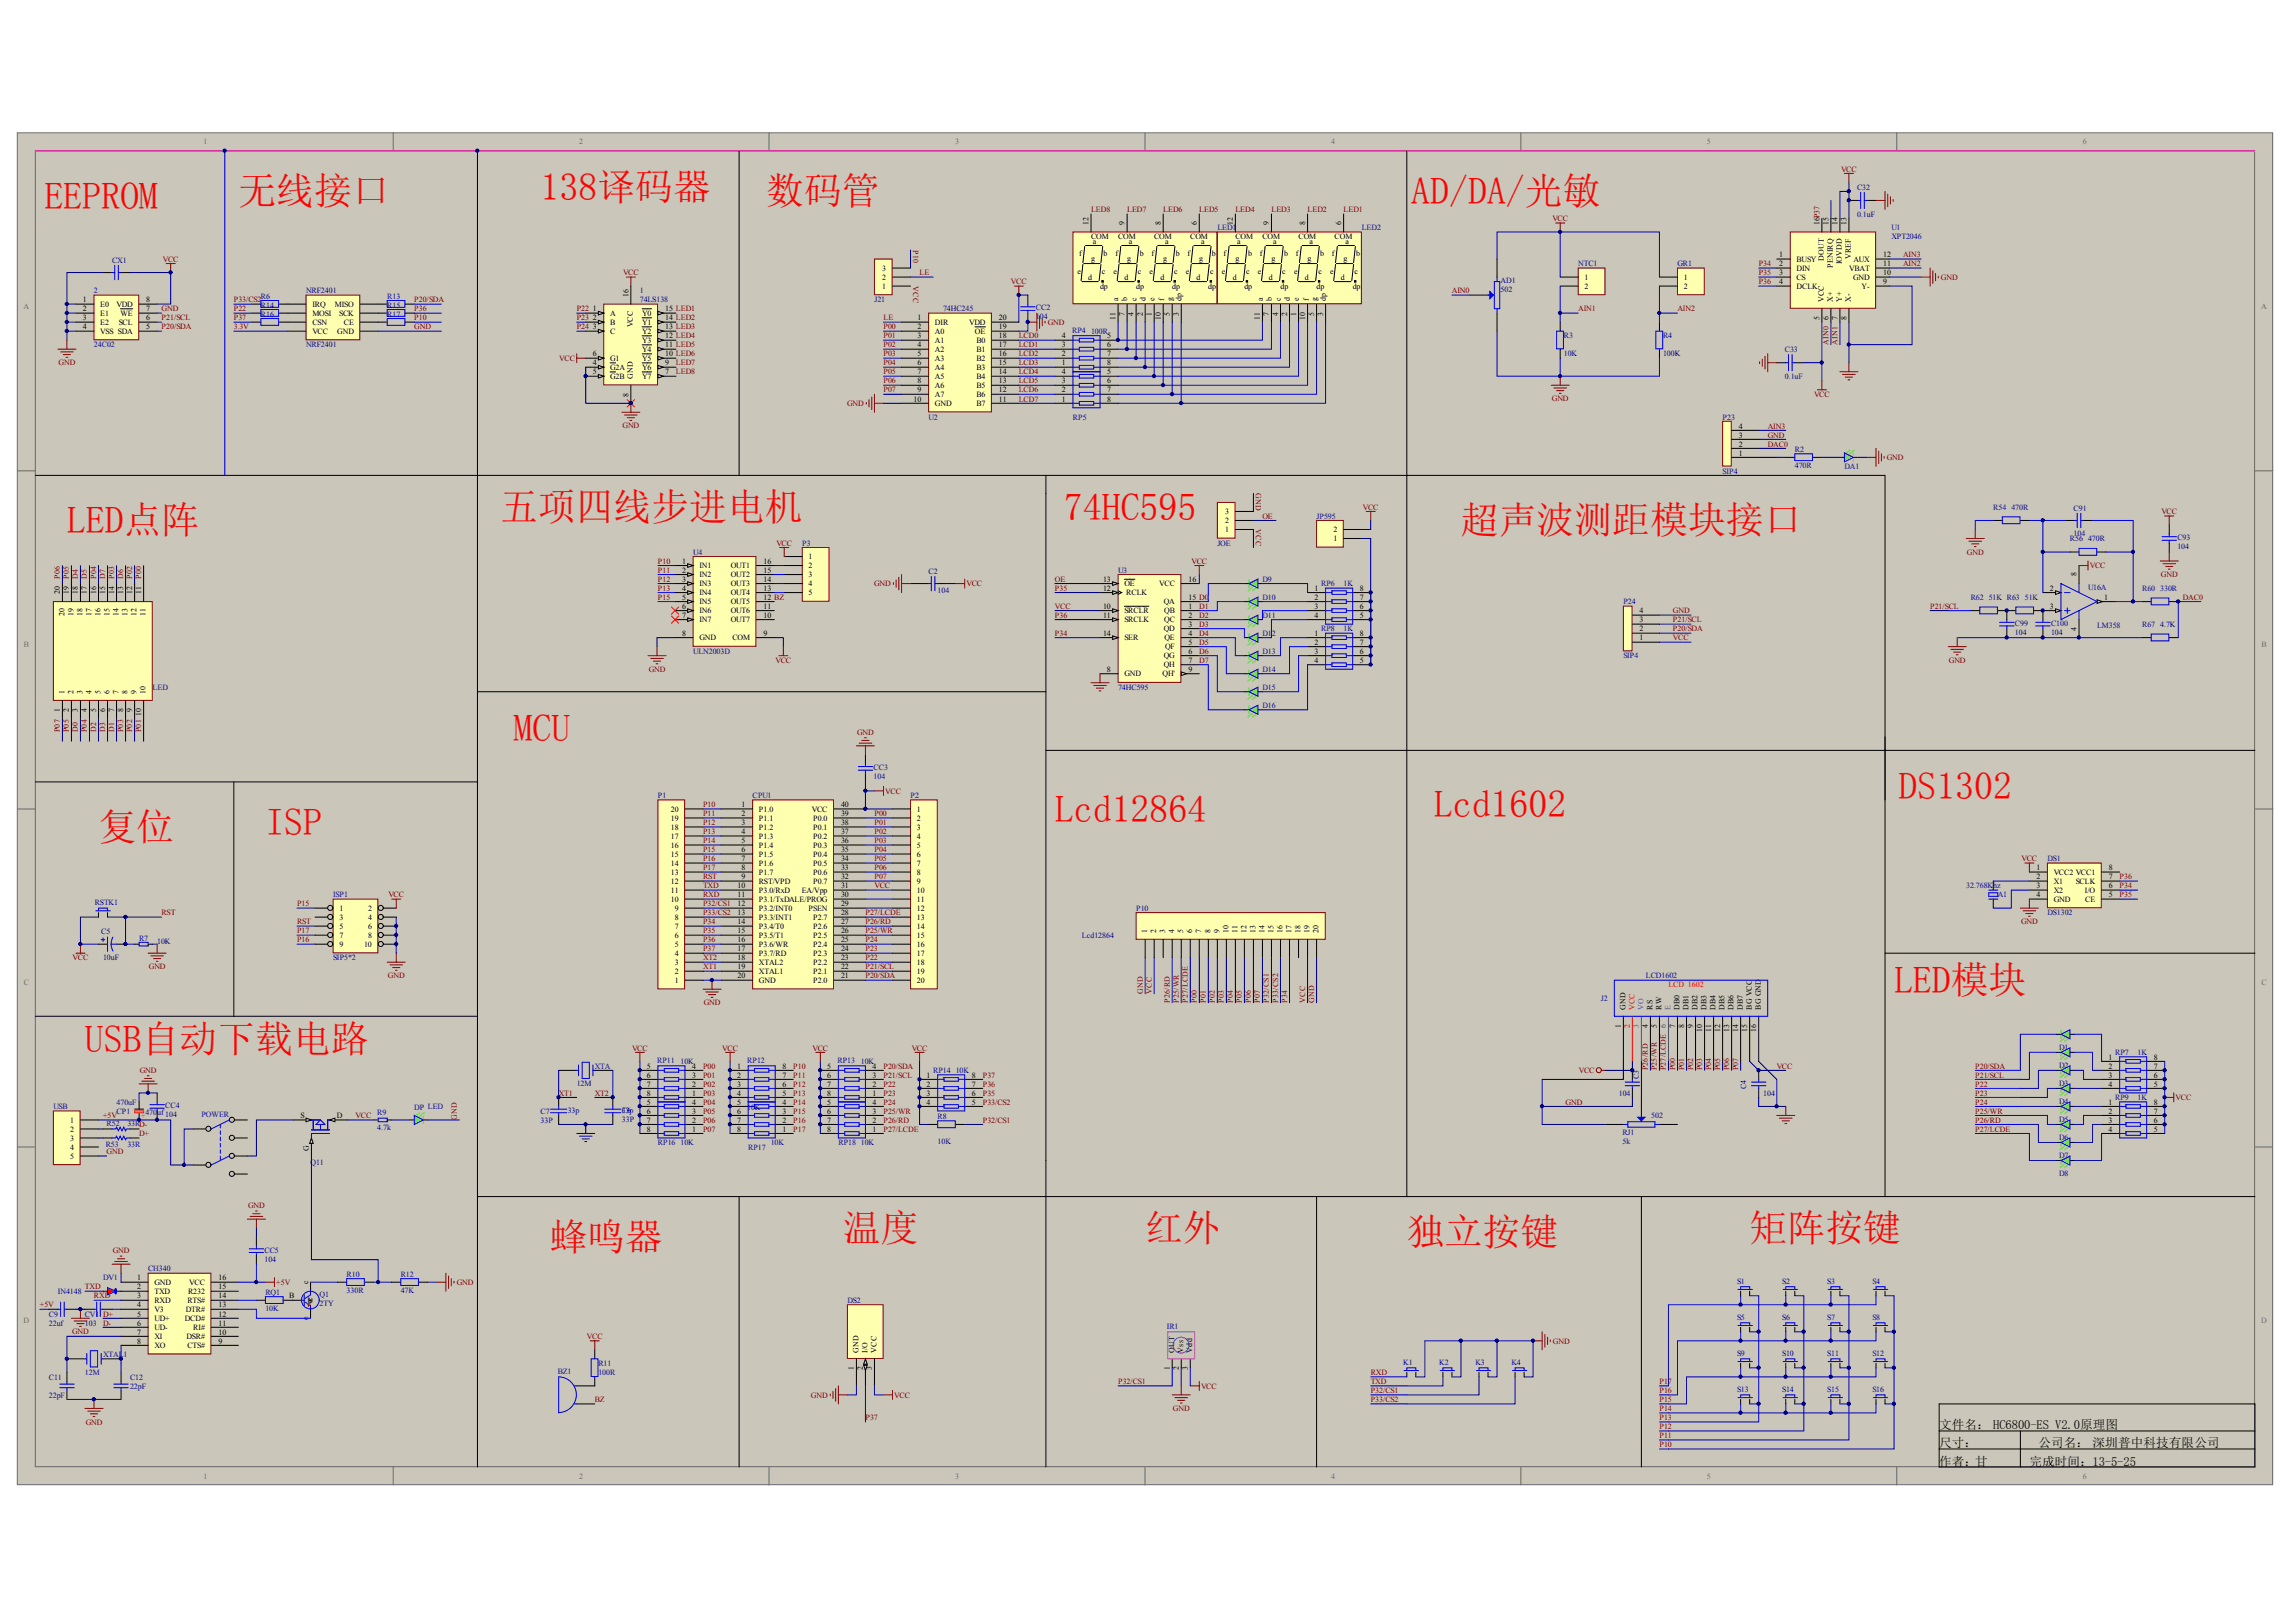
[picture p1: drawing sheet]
<svg xmlns="http://www.w3.org/2000/svg" width="297mm" height="210mm" viewBox="0 0 297 210" stroke-linecap="round" stroke-linejoin="round" font-family="sans-serif">
<defs><g id="words">
<g font-size="4.9" fill="#f00">
<text x="5.7" y="27">EEPROM</text>
<text x="30.8" y="26.4">无线接口</text>
<text x="69.9" y="25.8">138译码器</text>
<text x="99.1" y="26.4">数码管</text>
<text x="182.6" y="26.4">AD/DA/光敏</text>
<text x="8.7" y="69">LED点阵</text>
<text x="64.7" y="67.2">五项四线步进电机</text>
<text x="137.6" y="67.2">74HC595</text>
<text x="189" y="69">超声波测距模块接口</text>
<text x="66.4" y="95.8">MCU</text>
<text x="136.5" y="106.3">Lcd12864</text>
<text x="185.5" y="105.7">Lcd1602</text>
<text x="245.6" y="103.4">DS1302</text>
<text x="12.7" y="108.7">复位</text>
<text x="34.3" y="108.1">ISP</text>
<text x="245" y="128.5">LED模块</text>
<text x="11" y="136.1">USB自动下载电路</text>
<text x="71.1" y="161.7">蜂鸣器</text>
<text x="109" y="160.6">温度</text>
<text x="148.2" y="160.6">红外</text>
<text x="182" y="161.2">独立按键</text>
<text x="226.4" y="160.6">矩阵按键</text>
</g>
<g font-size="1.6">
<text x="250.9" y="185">文件名： HC6800-ES V2.0原理图</text>
<text x="250.9" y="187.3">尺寸：</text>
<text x="250.9" y="189.7">作者：甘</text>
<text x="262.5" y="189.7">完成时间：13-5-25</text>
<text x="263.7" y="187.3">公司名： 深圳普中科技有限公司</text>
</g>
<g font-size="1" fill="#696969">
<text x="26.3" y="18.7">1</text>
<text x="74.9" y="18.7">2</text>
<text x="123.6" y="18.7">3</text>
<text x="172.2" y="18.7">4</text>
<text x="220.8" y="18.7">5</text>
<text x="269.5" y="18.7">6</text>
<text x="3.1" y="40">A</text>
<text x="292.5" y="40">A</text>
<text x="3.1" y="83.7">B</text>
<text x="292.6" y="83.7">B</text>
<text x="3.1" y="127.5">C</text>
<text x="292.6" y="127.5">C</text>
<text x="3.1" y="171.2">D</text>
<text x="292.5" y="171.2">D</text>
<text x="26.3" y="191.4">1</text>
<text x="74.9" y="191.4">2</text>
<text x="123.6" y="191.4">3</text>
<text x="172.2" y="191.4">4</text>
<text x="220.8" y="191.4">5</text>
<text x="269.5" y="191.4">6</text>
</g>
<g font-size="1" fill="#800000">
<text x="238.2" y="22.2">VCC</text>
<text x="141.1" y="27.5">LED8</text>
<text x="145.8" y="27.5">LED7</text>
<text x="150.5" y="27.5">LED6</text>
<text x="155.2" y="27.5">LED5</text>
<text x="159.8" y="27.5">LED4</text>
<text x="164.5" y="27.5">LED3</text>
<text x="169.2" y="27.5">LED2</text>
<text x="173.8" y="27.5">LED1</text>
<text x="200.8" y="28.6">VCC</text>
<text x="21.1" y="33.9">VCC</text>
<text x="80.6" y="35.6">VCC</text>
<text x="118.1" y="32.4" transform="rotate(90 118.1 32.4)">P10</text>
<text x="119" y="35.6">LE</text>
<text x="227.5" y="34.5">P34</text>
<text x="227.5" y="35.6">P35</text>
<text x="246.2" y="34.5">AIN2</text>
<text x="246.2" y="33.3">AIN3</text>
<text x="20.9" y="41.5">P21/SCL</text>
<text x="20.9" y="40.3">GND</text>
<text x="30.3" y="41.5">P37</text>
<text x="30.3" y="39.1">P33/CS2</text>
<text x="30.3" y="40.3">P22</text>
<text x="53.6" y="40.3">P36</text>
<text x="53.6" y="39.1">P20/SDA</text>
<text x="53.6" y="41.5">P10</text>
<text x="74.6" y="40.3">P22</text>
<text x="74.6" y="41.5">P23</text>
<text x="114.3" y="41.5">LE</text>
<text x="118.1" y="37" transform="rotate(90 118.1 37)">VCC</text>
<text x="130.8" y="36.8">VCC</text>
<text x="187.8" y="38">AIN0</text>
<text x="204.2" y="40.3">AIN1</text>
<text x="217" y="40.3">AIN2</text>
<text x="227.5" y="36.8">P36</text>
<text x="251.1" y="36.2">GND</text>
<text x="7.6" y="47.3">GND</text>
<text x="20.9" y="42.6">P20/SDA</text>
<text x="30.3" y="42.6">3.3V</text>
<text x="53.6" y="42.6">GND</text>
<text x="72.3" y="46.7">VCC</text>
<text x="74.6" y="42.6">P24</text>
<text x="87.5" y="47.3">LED7</text>
<text x="114.3" y="42.6">P00</text>
<text x="114.3" y="43.8">P01</text>
<text x="114.3" y="45">P02</text>
<text x="114.3" y="46.1">P03</text>
<text x="114.3" y="47.3">P04</text>
<text x="131.8" y="43.8">LCD0</text>
<text x="131.8" y="45">LCD1</text>
<text x="131.8" y="46.1">LCD2</text>
<text x="131.8" y="47.3">LCD3</text>
<text x="135.5" y="42">GND</text>
<text x="236.5" y="44.6" transform="rotate(-90 236.5 44.6)">AIN0</text>
<text x="237.7" y="44.6" transform="rotate(-90 237.7 44.6)">AIN1</text>
<text x="87.5" y="48.5">LED8</text>
<text x="109.6" y="52.5">GND</text>
<text x="114.3" y="48.5">P05</text>
<text x="114.3" y="49.6">P06</text>
<text x="114.3" y="50.8">P07</text>
<text x="131.8" y="48.5">LCD4</text>
<text x="131.8" y="49.6">LCD5</text>
<text x="131.8" y="50.8">LCD6</text>
<text x="131.8" y="52">LCD7</text>
<text x="200.8" y="51.9">GND</text>
<text x="234.7" y="51.4">VCC</text>
<text x="80.5" y="55.4">GND</text>
<text x="228.7" y="55.5">AIN3</text>
<text x="228.7" y="57.8">DAC0</text>
<text x="228.7" y="56.6">GND</text>
<text x="244.1" y="59.5">GND</text>
<text x="162.5" y="63.9" transform="rotate(90 162.5 63.9)">GND</text>
<text x="176.3" y="66">VCC</text>
<text x="100.4" y="70.6">VCC</text>
<text x="162.5" y="68.5" transform="rotate(90 162.5 68.5)">VCC</text>
<text x="163.3" y="67.1">OE</text>
<text x="254.5" y="71.8">GND</text>
<text x="279.6" y="66.5">VCC</text>
<text x="7.8" y="74.9" transform="rotate(-90 7.8 74.9)">P06</text>
<text x="8.9" y="74.9" transform="rotate(-90 8.9 74.9)">P05</text>
<text x="10.1" y="74.9" transform="rotate(-90 10.1 74.9)">D4</text>
<text x="11.3" y="74.9" transform="rotate(-90 11.3 74.9)">D5</text>
<text x="12.4" y="74.9" transform="rotate(-90 12.4 74.9)">P04</text>
<text x="13.6" y="74.9" transform="rotate(-90 13.6 74.9)">D7</text>
<text x="14.8" y="74.9" transform="rotate(-90 14.8 74.9)">P03</text>
<text x="15.9" y="74.9" transform="rotate(-90 15.9 74.9)">D6</text>
<text x="17.1" y="74.9" transform="rotate(-90 17.1 74.9)">P02</text>
<text x="18.3" y="74.9" transform="rotate(-90 18.3 74.9)">P00</text>
<text x="85.1" y="73">P10</text>
<text x="85.1" y="74.1">P11</text>
<text x="85.1" y="75.3">P12</text>
<text x="85.1" y="76.5">P13</text>
<text x="85.1" y="77.6">P15</text>
<text x="113.1" y="75.9">GND</text>
<text x="125" y="75.9">VCC</text>
<text x="136.5" y="76.5">P35</text>
<text x="136.5" y="75.3">OE</text>
<text x="154.1" y="73">VCC</text>
<text x="270.4" y="73.5">VCC</text>
<text x="279.6" y="74.7">GND</text>
<text x="282.4" y="77.6">DAC0</text>
<text x="136.5" y="80">P36</text>
<text x="136.5" y="78.8">VCC</text>
<text x="136.5" y="82.3">P34</text>
<text x="155.2" y="78.8">D1</text>
<text x="155.2" y="80">D2</text>
<text x="155.2" y="81.1">D3</text>
<text x="155.2" y="82.3">D4</text>
<text x="155.2" y="83.5">D5</text>
<text x="216.4" y="79.4">GND</text>
<text x="216.4" y="82.9">VCC</text>
<text x="216.4" y="81.7">P20/SDA</text>
<text x="216.4" y="80.5">P21/SCL</text>
<text x="249.7" y="78.8">P21/SCL</text>
<text x="83.9" y="86.9">GND</text>
<text x="100.3" y="85.8">VCC</text>
<text x="155.2" y="84.6">D6</text>
<text x="155.2" y="85.8">D7</text>
<text x="252.1" y="85.8">GND</text>
<text x="7.8" y="94.8" transform="rotate(-90 7.8 94.8)">P07</text>
<text x="8.9" y="94.8" transform="rotate(-90 8.9 94.8)">P05</text>
<text x="10.1" y="94.8" transform="rotate(-90 10.1 94.8)">D0</text>
<text x="11.3" y="94.8" transform="rotate(-90 11.3 94.8)">P04</text>
<text x="12.4" y="94.8" transform="rotate(-90 12.4 94.8)">D2</text>
<text x="13.6" y="94.8" transform="rotate(-90 13.6 94.8)">D3</text>
<text x="14.8" y="94.8" transform="rotate(-90 14.8 94.8)">D1</text>
<text x="15.9" y="94.8" transform="rotate(-90 15.9 94.8)">P03</text>
<text x="17.1" y="94.8" transform="rotate(-90 17.1 94.8)">P02</text>
<text x="18.3" y="94.8" transform="rotate(-90 18.3 94.8)">P01</text>
<text x="110.9" y="95.1">GND</text>
<text x="91" y="104.5">P10</text>
<text x="91" y="105.6">P11</text>
<text x="91" y="106.8">P12</text>
<text x="91" y="108">P13</text>
<text x="113.1" y="105.6">P00</text>
<text x="113.1" y="106.8">P01</text>
<text x="113.1" y="108">P02</text>
<text x="114.5" y="102.7">VCC</text>
<text x="91" y="113.8">RST</text>
<text x="91" y="109.1">P14</text>
<text x="91" y="110.3">P15</text>
<text x="91" y="111.5">P16</text>
<text x="91" y="112.6">P17</text>
<text x="113.1" y="109.1">P03</text>
<text x="113.1" y="110.3">P04</text>
<text x="113.1" y="111.5">P05</text>
<text x="113.1" y="112.6">P06</text>
<text x="113.1" y="113.8">P07</text>
<text x="261.5" y="111.5">VCC</text>
<text x="274.2" y="113.8">P36</text>
<text x="20.9" y="118.5">RST</text>
<text x="38.4" y="117.3">P15</text>
<text x="38.4" y="119.6">RST</text>
<text x="50.2" y="116.1">VCC</text>
<text x="91" y="116.1">RXD</text>
<text x="91" y="115">TXD</text>
<text x="91" y="117.3">P32/CS1</text>
<text x="91" y="118.5">P33/CS2</text>
<text x="91" y="119.6">P34</text>
<text x="112" y="119.6">P26/RD</text>
<text x="112" y="118.5">P27/LCDE</text>
<text x="113.1" y="115">VCC</text>
<text x="261.5" y="119.6">GND</text>
<text x="274.2" y="115">P34</text>
<text x="274.2" y="116.1">P35</text>
<text x="9.4" y="124.3">VCC</text>
<text x="19.3" y="125.4">GND</text>
<text x="38.4" y="120.8">P17</text>
<text x="38.4" y="122">P16</text>
<text x="91" y="125.5">XT1</text>
<text x="91" y="124.3">XT2</text>
<text x="91" y="120.8">P35</text>
<text x="91" y="122">P36</text>
<text x="91" y="123.1">P37</text>
<text x="112" y="124.3">P22</text>
<text x="112" y="123.1">P23</text>
<text x="112" y="122">P24</text>
<text x="112" y="120.8">P25/WR</text>
<text x="112" y="125.5">P21/SCL</text>
<text x="50.2" y="126.6">GND</text>
<text x="91" y="130.1">GND</text>
<text x="112" y="126.6">P20/SDA</text>
<text x="147.8" y="128.6" transform="rotate(-90 147.8 128.6)">GND</text>
<text x="149" y="128.6" transform="rotate(-90 149 128.6)">VCC</text>
<text x="151.3" y="129.8" transform="rotate(-90 151.3 129.8)">P26/RD</text>
<text x="152.5" y="129.8" transform="rotate(-90 152.5 129.8)">P25/WR</text>
<text x="153.7" y="129.8" transform="rotate(-90 153.7 129.8)">P27/LCDE</text>
<text x="154.8" y="129.8" transform="rotate(-90 154.8 129.8)">P00</text>
<text x="156" y="129.8" transform="rotate(-90 156 129.8)">P01</text>
<text x="157.2" y="129.8" transform="rotate(-90 157.2 129.8)">P02</text>
<text x="158.3" y="129.8" transform="rotate(-90 158.3 129.8)">P03</text>
<text x="159.5" y="129.8" transform="rotate(-90 159.5 129.8)">P04</text>
<text x="160.7" y="129.8" transform="rotate(-90 160.7 129.8)">P05</text>
<text x="161.8" y="129.8" transform="rotate(-90 161.8 129.8)">P06</text>
<text x="163" y="129.8" transform="rotate(-90 163 129.8)">P07</text>
<text x="164.2" y="129.8" transform="rotate(-90 164.2 129.8)">P32/CS1</text>
<text x="165.3" y="129.8" transform="rotate(-90 165.3 129.8)">P33/CS2</text>
<text x="166.5" y="129.8" transform="rotate(-90 166.5 129.8)">P34</text>
<text x="168.8" y="129.8" transform="rotate(-90 168.8 129.8)">VCC</text>
<text x="170" y="129.8" transform="rotate(-90 170 129.8)">GND</text>
<text x="81.8" y="136">VCC</text>
<text x="93.4" y="136">VCC</text>
<text x="105.1" y="136">VCC</text>
<text x="118" y="136">VCC</text>
<text x="18.1" y="138.9">GND</text>
<text x="72.3" y="141.8">XT1</text>
<text x="76.9" y="141.8">XT2</text>
<text x="91" y="138.3">P00</text>
<text x="91" y="139.5">P01</text>
<text x="91" y="140.6">P02</text>
<text x="91" y="141.8">P03</text>
<text x="91" y="143">P04</text>
<text x="102.6" y="138.3">P10</text>
<text x="102.6" y="139.5">P11</text>
<text x="102.6" y="140.6">P12</text>
<text x="102.6" y="141.8">P13</text>
<text x="102.6" y="143">P14</text>
<text x="114.3" y="138.3">P20/SDA</text>
<text x="114.3" y="140.6">P22</text>
<text x="114.3" y="141.8">P23</text>
<text x="114.3" y="143">P24</text>
<text x="114.3" y="139.5">P21/SCL</text>
<text x="127.1" y="141.8">P35</text>
<text x="127.1" y="140.6">P36</text>
<text x="127.1" y="139.5">P37</text>
<text x="127.1" y="143">P33/CS2</text>
<text x="202.5" y="143">GND</text>
<text x="204.3" y="138.9">VCC</text>
<text x="213.2" y="138.5" transform="rotate(-90 213.2 138.5)">P26/RD</text>
<text x="214.4" y="138.5" transform="rotate(-90 214.4 138.5)">P25/WR</text>
<text x="215.5" y="138.5" transform="rotate(-90 215.5 138.5)">P27/LCDE</text>
<text x="216.7" y="138.5" transform="rotate(-90 216.7 138.5)">P00</text>
<text x="217.9" y="138.5" transform="rotate(-90 217.9 138.5)">P01</text>
<text x="219" y="138.5" transform="rotate(-90 219 138.5)">P02</text>
<text x="220.2" y="138.5" transform="rotate(-90 220.2 138.5)">P03</text>
<text x="221.4" y="138.5" transform="rotate(-90 221.4 138.5)">P04</text>
<text x="222.5" y="138.5" transform="rotate(-90 222.5 138.5)">P05</text>
<text x="223.7" y="138.5" transform="rotate(-90 223.7 138.5)">P06</text>
<text x="224.9" y="138.5" transform="rotate(-90 224.9 138.5)">P07</text>
<text x="229.9" y="138.3">VCC</text>
<text x="255.5" y="138.3">P20/SDA</text>
<text x="255.5" y="139.5">P21/SCL</text>
<text x="255.5" y="140.6">P22</text>
<text x="255.5" y="141.8">P23</text>
<text x="255.5" y="143">P24</text>
<text x="281.5" y="142.4">VCC</text>
<text x="13.3" y="144.7">+5V</text>
<text x="13.8" y="149.4">GND</text>
<text x="18" y="147">D+</text>
<text x="46" y="144.7">VCC</text>
<text x="59.1" y="144.9" transform="rotate(-90 59.1 144.9)">GND</text>
<text x="91" y="144.1">P05</text>
<text x="91" y="145.3">P06</text>
<text x="91" y="146.5">P07</text>
<text x="102.6" y="144.1">P15</text>
<text x="102.6" y="145.3">P16</text>
<text x="102.6" y="146.5">P17</text>
<text x="114.3" y="144.1">P25/WR</text>
<text x="114.3" y="145.3">P26/RD</text>
<text x="114.3" y="146.5">P27/LCDE</text>
<text x="127.1" y="145.3">P32/CS1</text>
<text x="255.5" y="144.1">P25/WR</text>
<text x="255.5" y="145.3">P26/RD</text>
<text x="255.5" y="146.5">P27/LCDE</text>
<text x="32.1" y="156.4">GND</text>
<text x="11" y="166.9">TXD</text>
<text x="14.6" y="162.2">GND</text>
<text x="35.7" y="166.3">+5V</text>
<text x="59.1" y="166.3">GND</text>
<text x="5.2" y="169.2">+5V</text>
<text x="9.3" y="172.7">GND</text>
<text x="12.2" y="168">RXD</text>
<text x="13.3" y="171.5">D-</text>
<text x="75.9" y="173.3">VCC</text>
<text x="200.9" y="173.9">GND</text>
<text x="144.6" y="179.1">P32/CS1</text>
<text x="155.4" y="179.7">VCC</text>
<text x="177.3" y="178">RXD</text>
<text x="177.3" y="179.1">TXD</text>
<text x="214.7" y="179.1">P17</text>
<text x="11.1" y="184.3">GND</text>
<text x="76.9" y="181.5">BZ</text>
<text x="104.9" y="180.9">GND</text>
<text x="112" y="183.8">P37</text>
<text x="115.7" y="180.9">VCC</text>
<text x="151.7" y="182.6">GND</text>
<text x="177.3" y="180.3">P32/CS1</text>
<text x="177.3" y="181.5">P33/CS2</text>
<text x="214.7" y="185">P12</text>
<text x="214.7" y="183.8">P13</text>
<text x="214.7" y="182.6">P14</text>
<text x="214.7" y="181.5">P15</text>
<text x="214.7" y="180.3">P16</text>
<text x="214.7" y="187.3">P10</text>
<text x="214.7" y="186.1">P11</text>
</g>
<g font-size="1">
<text x="140.8" y="29.1" transform="rotate(-90 140.8 29.1)">12</text>
<text x="145.5" y="29.1" transform="rotate(-90 145.5 29.1)">9</text>
<text x="150.2" y="29.1" transform="rotate(-90 150.2 29.1)">8</text>
<text x="154.8" y="29.1" transform="rotate(-90 154.8 29.1)">6</text>
<text x="159.5" y="29.1" transform="rotate(-90 159.5 29.1)">12</text>
<text x="164.2" y="29.1" transform="rotate(-90 164.2 29.1)">9</text>
<text x="168.8" y="29.1" transform="rotate(-90 168.8 29.1)">8</text>
<text x="173.5" y="29.1" transform="rotate(-90 173.5 29.1)">6</text>
<text x="235.4" y="29.1" transform="rotate(-90 235.4 29.1)">16P37</text>
<text x="236.5" y="29.1" transform="rotate(-90 236.5 29.1)">15</text>
<text x="237.7" y="29.1" transform="rotate(-90 237.7 29.1)">14</text>
<text x="238.9" y="29.1" transform="rotate(-90 238.9 29.1)">13</text>
<text x="114.1" y="35">3</text>
<text x="139.4" y="35.5">e</text>
<text x="139.6" y="33.2">f</text>
<text x="141.1" y="33.8">g</text>
<text x="141.1" y="31">COM</text>
<text x="141.4" y="31.5">a</text>
<text x="142.5" y="35.5">c</text>
<text x="142.8" y="33.2">b</text>
<text x="144.1" y="35.5">e</text>
<text x="144.3" y="33.2">f</text>
<text x="144.6" y="31">COM</text>
<text x="145.8" y="33.8">g</text>
<text x="146" y="31.5">a</text>
<text x="147.2" y="35.5">c</text>
<text x="147.5" y="33.2">b</text>
<text x="148.7" y="35.5">e</text>
<text x="149" y="33.2">f</text>
<text x="149.3" y="31">COM</text>
<text x="150.5" y="33.8">g</text>
<text x="150.7" y="31.5">a</text>
<text x="151.9" y="35.5">c</text>
<text x="152.1" y="33.2">b</text>
<text x="153.4" y="35.5">e</text>
<text x="153.6" y="33.2">f</text>
<text x="154" y="31">COM</text>
<text x="155.2" y="33.8">g</text>
<text x="155.4" y="31.5">a</text>
<text x="156.6" y="35.5">c</text>
<text x="156.8" y="33.2">b</text>
<text x="158.1" y="35.5">e</text>
<text x="158.3" y="33.2">f</text>
<text x="159.8" y="33.8">g</text>
<text x="159.8" y="31">COM</text>
<text x="160.1" y="31.5">a</text>
<text x="161.2" y="35.5">c</text>
<text x="161.5" y="33.2">b</text>
<text x="162.7" y="35.5">e</text>
<text x="163" y="33.2">f</text>
<text x="163.3" y="31">COM</text>
<text x="164.5" y="33.8">g</text>
<text x="164.7" y="31.5">a</text>
<text x="165.9" y="35.5">c</text>
<text x="166.1" y="33.2">b</text>
<text x="167.4" y="35.5">e</text>
<text x="167.6" y="33.2">f</text>
<text x="168" y="31">COM</text>
<text x="169.2" y="33.8">g</text>
<text x="169.4" y="31.5">a</text>
<text x="170.6" y="35.5">c</text>
<text x="170.8" y="33.2">b</text>
<text x="172.1" y="35.5">e</text>
<text x="172.3" y="33.2">f</text>
<text x="172.7" y="31">COM</text>
<text x="173.8" y="33.8">g</text>
<text x="174.1" y="31.5">a</text>
<text x="175.2" y="35.5">c</text>
<text x="175.5" y="33.2">b</text>
<text x="230.2" y="33.3">1</text>
<text x="230.2" y="34.5">2</text>
<text x="230.2" y="35.6">3</text>
<text x="232.4" y="33.9">BUSY</text>
<text x="232.4" y="35">DIN</text>
<text x="236" y="33.8" transform="rotate(-90 236 33.8)">DOUT</text>
<text x="237.1" y="34.6" transform="rotate(-90 237.1 34.6)">PENIRQ</text>
<text x="238.3" y="34.2" transform="rotate(-90 238.3 34.2)">IOVDD</text>
<text x="239.2" y="35">VBAT</text>
<text x="239.5" y="33.5" transform="rotate(-90 239.5 33.5)">VREF</text>
<text x="239.8" y="33.9">AUX</text>
<text x="243.6" y="35.6">10</text>
<text x="243.6" y="34.5">11</text>
<text x="243.6" y="33.3">12</text>
<text x="10.7" y="39.1">1</text>
<text x="10.7" y="40.3">2</text>
<text x="10.7" y="41.5">3</text>
<text x="13" y="39.7">E0</text>
<text x="13" y="40.9">E1</text>
<text x="15.1" y="39.7">VDD</text>
<text x="15.6" y="40.9">WE</text>
<text x="18.9" y="41.5">6</text>
<text x="18.9" y="40.3">7</text>
<text x="18.9" y="39.1">8</text>
<text x="40.4" y="40.9">MOSI</text>
<text x="40.4" y="39.7">IRQ</text>
<text x="43.3" y="39.7">MISO</text>
<text x="43.9" y="40.9">SCK</text>
<text x="76.7" y="40.3">1</text>
<text x="76.7" y="41.5">2</text>
<text x="78.9" y="40.9">A</text>
<text x="81.3" y="38.4" transform="rotate(-90 81.3 38.4)">16</text>
<text x="83.1" y="40.9">Y0</text>
<text x="86.1" y="41.5">14 LED2</text>
<text x="86.1" y="40.3">15 LED1</text>
<text x="114.1" y="37.4">1</text>
<text x="114.1" y="36.2">2</text>
<text x="118.7" y="41.5">1</text>
<text x="129.2" y="41.5">20</text>
<text x="140.8" y="36.2">d</text>
<text x="142.3" y="37.4">dp</text>
<text x="144.3" y="41.4" transform="rotate(-90 144.3 41.4)">11</text>
<text x="144.7" y="39" transform="rotate(-90 144.7 39)">a</text>
<text x="145.5" y="36.2">d</text>
<text x="145.5" y="40.8" transform="rotate(-90 145.5 40.8)">7</text>
<text x="145.8" y="39" transform="rotate(-90 145.8 39)">b</text>
<text x="146.7" y="40.8" transform="rotate(-90 146.7 40.8)">4</text>
<text x="147" y="37.4">dp</text>
<text x="147" y="39" transform="rotate(-90 147 39)">c</text>
<text x="147.8" y="40.8" transform="rotate(-90 147.8 40.8)">2</text>
<text x="148.2" y="39" transform="rotate(-90 148.2 39)">d</text>
<text x="149" y="40.8" transform="rotate(-90 149 40.8)">1</text>
<text x="149.3" y="39" transform="rotate(-90 149.3 39)">e</text>
<text x="150.1" y="36.2">d</text>
<text x="150.2" y="41.4" transform="rotate(-90 150.2 41.4)">10</text>
<text x="150.6" y="39" transform="rotate(-90 150.6 39)">f</text>
<text x="151.3" y="40.8" transform="rotate(-90 151.3 40.8)">5</text>
<text x="151.7" y="37.4">dp</text>
<text x="151.7" y="39" transform="rotate(-90 151.7 39)">g</text>
<text x="152.5" y="40.8" transform="rotate(-90 152.5 40.8)">3</text>
<text x="152.8" y="39" transform="rotate(-90 152.8 39)">dp</text>
<text x="154.8" y="36.2">d</text>
<text x="156.3" y="37.4">dp</text>
<text x="159.5" y="36.2">d</text>
<text x="161" y="37.4">dp</text>
<text x="163" y="41.4" transform="rotate(-90 163 41.4)">11</text>
<text x="163.4" y="39" transform="rotate(-90 163.4 39)">a</text>
<text x="164.1" y="36.2">d</text>
<text x="164.2" y="40.8" transform="rotate(-90 164.2 40.8)">7</text>
<text x="164.5" y="39" transform="rotate(-90 164.5 39)">b</text>
<text x="165.3" y="40.8" transform="rotate(-90 165.3 40.8)">4</text>
<text x="165.7" y="37.4">dp</text>
<text x="165.7" y="39" transform="rotate(-90 165.7 39)">c</text>
<text x="166.5" y="40.8" transform="rotate(-90 166.5 40.8)">2</text>
<text x="166.9" y="39" transform="rotate(-90 166.9 39)">d</text>
<text x="167.7" y="40.8" transform="rotate(-90 167.7 40.8)">1</text>
<text x="168" y="39" transform="rotate(-90 168 39)">e</text>
<text x="168.8" y="36.2">d</text>
<text x="168.8" y="41.4" transform="rotate(-90 168.8 41.4)">10</text>
<text x="169.3" y="39" transform="rotate(-90 169.3 39)">f</text>
<text x="170" y="40.8" transform="rotate(-90 170 40.8)">5</text>
<text x="170.3" y="37.4">dp</text>
<text x="170.4" y="39" transform="rotate(-90 170.4 39)">g</text>
<text x="171.2" y="40.8" transform="rotate(-90 171.2 40.8)">3</text>
<text x="171.5" y="39" transform="rotate(-90 171.5 39)">dp</text>
<text x="173.5" y="36.2">d</text>
<text x="175" y="37.4">dp</text>
<text x="205" y="36.2">1</text>
<text x="205" y="37.4">2</text>
<text x="217.8" y="36.2">1</text>
<text x="217.8" y="37.4">2</text>
<text x="230.2" y="36.8">4</text>
<text x="232.4" y="36.2">CS</text>
<text x="232.4" y="37.4">DCLK</text>
<text x="235.4" y="41.4" transform="rotate(-90 235.4 41.4)">5</text>
<text x="236" y="39.1" transform="rotate(-90 236 39.1)">VCC</text>
<text x="236.5" y="41.4" transform="rotate(-90 236.5 41.4)">6</text>
<text x="237.1" y="39.1" transform="rotate(-90 237.1 39.1)">X+</text>
<text x="237.7" y="41.4" transform="rotate(-90 237.7 41.4)">7</text>
<text x="238.3" y="39.1" transform="rotate(-90 238.3 39.1)">Y+</text>
<text x="238.9" y="41.4" transform="rotate(-90 238.9 41.4)">8</text>
<text x="239.5" y="39.1" transform="rotate(-90 239.5 39.1)">X-</text>
<text x="239.7" y="36.2">GND</text>
<text x="240.8" y="37.4">Y-</text>
<text x="243.6" y="36.8">9</text>
<text x="10.7" y="42.6">4</text>
<text x="13" y="42">E2</text>
<text x="13" y="43.2">VSS SDA</text>
<text x="15.4" y="42">SCL</text>
<text x="18.9" y="42.6">5</text>
<text x="40.4" y="43.2">VCC</text>
<text x="40.4" y="42">CSN</text>
<text x="43.6" y="43.2">GND</text>
<text x="44.5" y="42">CE</text>
<text x="76.7" y="42.6">3</text>
<text x="76.7" y="47.3">4</text>
<text x="76.7" y="46.1">6</text>
<text x="78.9" y="42">B</text>
<text x="78.9" y="43.2">C</text>
<text x="78.9" y="47.9">G2A</text>
<text x="78.9" y="46.7">G1</text>
<text x="81.9" y="42.4" transform="rotate(-90 81.9 42.4)">VCC</text>
<text x="83.1" y="47.9">Y6</text>
<text x="83.1" y="46.7">Y5</text>
<text x="83.1" y="45.5">Y4</text>
<text x="83.1" y="44.4">Y3</text>
<text x="83.1" y="43.2">Y2</text>
<text x="83.1" y="42">Y1</text>
<text x="86.1" y="47.3">9</text>
<text x="86.1" y="46.1">10 LED6</text>
<text x="86.1" y="45">11 LED5</text>
<text x="86.1" y="43.8">12 LED4</text>
<text x="86.1" y="42.6">13 LED3</text>
<text x="118.7" y="42.6">2</text>
<text x="118.7" y="43.8">3</text>
<text x="118.7" y="45">4</text>
<text x="118.7" y="46.1">5</text>
<text x="118.7" y="47.3">6</text>
<text x="121" y="42">DIR</text>
<text x="121" y="43.2">A0</text>
<text x="121" y="44.4">A1</text>
<text x="121" y="45.5">A2</text>
<text x="121" y="46.7">A3</text>
<text x="121" y="47.9">A4</text>
<text x="125.4" y="42">VDD</text>
<text x="126.1" y="43.2">OE</text>
<text x="126.3" y="47.9">B3</text>
<text x="126.3" y="46.7">B2</text>
<text x="126.3" y="45.5">B1</text>
<text x="126.3" y="44.4">B0</text>
<text x="129.2" y="47.3">15</text>
<text x="129.2" y="46.1">16</text>
<text x="129.2" y="45">17</text>
<text x="129.2" y="43.8">18</text>
<text x="129.2" y="42.6">19</text>
<text x="137.4" y="43.8">4</text>
<text x="137.4" y="45">3</text>
<text x="137.4" y="46.1">2</text>
<text x="137.4" y="47.3">1</text>
<text x="143.2" y="47.3">8</text>
<text x="143.2" y="46.1">7</text>
<text x="143.2" y="45">6</text>
<text x="143.2" y="43.8">5</text>
<text x="76.7" y="48.5">5</text>
<text x="78.9" y="49">G2B</text>
<text x="81.3" y="51.3" transform="rotate(-90 81.3 51.3)">8</text>
<text x="81.9" y="49" transform="rotate(-90 81.9 49)">GND</text>
<text x="83.1" y="49">Y7</text>
<text x="86.1" y="48.5">7</text>
<text x="118.2" y="52">10</text>
<text x="118.7" y="48.5">7</text>
<text x="118.7" y="49.6">8</text>
<text x="118.7" y="50.8">9</text>
<text x="121" y="49">A5</text>
<text x="121" y="50.2">A6</text>
<text x="121" y="51.4">A7</text>
<text x="121" y="52.5">GND</text>
<text x="126.3" y="52.5">B7</text>
<text x="126.3" y="51.4">B6</text>
<text x="126.3" y="50.2">B5</text>
<text x="126.3" y="49">B4</text>
<text x="129.2" y="52">11</text>
<text x="129.2" y="50.8">12</text>
<text x="129.2" y="49.6">13</text>
<text x="129.2" y="48.5">14</text>
<text x="137.4" y="48.5">4</text>
<text x="137.4" y="49.6">3</text>
<text x="137.4" y="50.8">2</text>
<text x="137.4" y="52">1</text>
<text x="143.2" y="52">8</text>
<text x="143.2" y="50.8">7</text>
<text x="143.2" y="49.6">6</text>
<text x="143.2" y="48.5">5</text>
<text x="225" y="59">1</text>
<text x="225" y="57.8">2</text>
<text x="225" y="56.6">3</text>
<text x="225" y="55.5">4</text>
<text x="158.5" y="68.9">1</text>
<text x="158.5" y="67.7">2</text>
<text x="158.5" y="66.5">3</text>
<text x="172.5" y="70">1</text>
<text x="172.5" y="68.9">2</text>
<text x="7.8" y="76.9" transform="rotate(-90 7.8 76.9)">20</text>
<text x="8.9" y="76.9" transform="rotate(-90 8.9 76.9)">19</text>
<text x="10.1" y="76.9" transform="rotate(-90 10.1 76.9)">18</text>
<text x="11.3" y="76.9" transform="rotate(-90 11.3 76.9)">17</text>
<text x="12.4" y="76.9" transform="rotate(-90 12.4 76.9)">16</text>
<text x="13.6" y="76.9" transform="rotate(-90 13.6 76.9)">15</text>
<text x="14.8" y="76.9" transform="rotate(-90 14.8 76.9)">14</text>
<text x="15.9" y="76.9" transform="rotate(-90 15.9 76.9)">13</text>
<text x="17.1" y="76.9" transform="rotate(-90 17.1 76.9)">12</text>
<text x="18.3" y="76.9" transform="rotate(-90 18.3 76.9)">11</text>
<text x="88.2" y="73">1</text>
<text x="88.2" y="74.1">2</text>
<text x="88.2" y="75.3">3</text>
<text x="88.2" y="76.5">4</text>
<text x="88.2" y="77.6">5</text>
<text x="90.5" y="73.5">IN1</text>
<text x="90.5" y="74.7">IN2</text>
<text x="90.5" y="75.9">IN3</text>
<text x="90.5" y="77">IN4</text>
<text x="94.5" y="73.5">OUT1</text>
<text x="94.5" y="75.9">OUT3</text>
<text x="94.5" y="77">OUT4</text>
<text x="94.5" y="74.7">OUT2</text>
<text x="98.8" y="73">16</text>
<text x="98.8" y="75.3">14</text>
<text x="98.8" y="76.5">13</text>
<text x="98.8" y="77.6">12 BZ</text>
<text x="98.8" y="74.1">15</text>
<text x="104.6" y="72.4">1</text>
<text x="104.6" y="73.5">2</text>
<text x="104.6" y="74.7">3</text>
<text x="104.6" y="75.9">4</text>
<text x="104.6" y="77">5</text>
<text x="142.7" y="75.3">13</text>
<text x="142.7" y="76.5">12</text>
<text x="145.5" y="75.9">OE</text>
<text x="145.7" y="77">RCLK</text>
<text x="150" y="75.9">VCC</text>
<text x="153.8" y="77.6">15 D0</text>
<text x="153.8" y="75.3">16</text>
<text x="170.1" y="77.6">2</text>
<text x="170.1" y="76.5">1</text>
<text x="175.9" y="76.5">8</text>
<text x="175.9" y="77.6">7</text>
<text x="265.2" y="76.5">2</text>
<text x="268.6" y="74.6" transform="rotate(-90 268.6 74.6)">8</text>
<text x="272.2" y="77.6">1</text>
<text x="8.3" y="79.8" transform="rotate(-90 8.3 79.8)">20</text>
<text x="9.5" y="79.8" transform="rotate(-90 9.5 79.8)">19</text>
<text x="10.7" y="79.8" transform="rotate(-90 10.7 79.8)">18</text>
<text x="11.8" y="79.8" transform="rotate(-90 11.8 79.8)">17</text>
<text x="13" y="79.8" transform="rotate(-90 13 79.8)">16</text>
<text x="14.2" y="79.8" transform="rotate(-90 14.2 79.8)">15</text>
<text x="15.3" y="79.8" transform="rotate(-90 15.3 79.8)">14</text>
<text x="16.5" y="79.8" transform="rotate(-90 16.5 79.8)">13</text>
<text x="17.7" y="79.8" transform="rotate(-90 17.7 79.8)">12</text>
<text x="18.8" y="79.8" transform="rotate(-90 18.8 79.8)">11</text>
<text x="88.2" y="78.8">6</text>
<text x="88.2" y="80">7</text>
<text x="88.2" y="82.3">8</text>
<text x="90.5" y="78.2">IN5</text>
<text x="90.5" y="79.4">IN6</text>
<text x="90.5" y="80.5">IN7</text>
<text x="90.5" y="82.9">GND</text>
<text x="94.5" y="78.2">OUT5</text>
<text x="94.5" y="79.4">OUT6</text>
<text x="94.5" y="80.5">OUT7</text>
<text x="94.7" y="82.9">COM</text>
<text x="98.8" y="78.8">11</text>
<text x="98.8" y="80">10</text>
<text x="98.8" y="82.3">9</text>
<text x="142.7" y="82.3">14</text>
<text x="142.7" y="78.8">10</text>
<text x="142.7" y="80">11</text>
<text x="145.5" y="82.9">SER</text>
<text x="145.5" y="79.4">SRCLR</text>
<text x="145.5" y="80.5">SRCLK</text>
<text x="150.6" y="78.2">QA</text>
<text x="150.6" y="81.7">QD</text>
<text x="150.6" y="79.4">QB</text>
<text x="150.6" y="80.5">QC</text>
<text x="150.6" y="82.9">QE</text>
<text x="153.8" y="78.8">1</text>
<text x="153.8" y="80">2</text>
<text x="153.8" y="81.1">3</text>
<text x="153.8" y="82.3">4</text>
<text x="153.8" y="83.5">5</text>
<text x="170.1" y="80">4</text>
<text x="170.1" y="78.8">3</text>
<text x="170.1" y="83.5">2</text>
<text x="170.1" y="82.3">1</text>
<text x="175.9" y="78.8">6</text>
<text x="175.9" y="80">5</text>
<text x="175.9" y="82.3">8</text>
<text x="175.9" y="83.5">7</text>
<text x="212.1" y="82.9">1</text>
<text x="212.1" y="81.7">2</text>
<text x="212.1" y="80.5">3</text>
<text x="212.1" y="79.4">4</text>
<text x="265.2" y="78.8">3</text>
<text x="268.6" y="81.7" transform="rotate(-90 268.6 81.7)">4</text>
<text x="8.3" y="89.9" transform="rotate(-90 8.3 89.9)">1</text>
<text x="9.5" y="89.9" transform="rotate(-90 9.5 89.9)">2</text>
<text x="10.7" y="89.9" transform="rotate(-90 10.7 89.9)">3</text>
<text x="11.8" y="89.9" transform="rotate(-90 11.8 89.9)">4</text>
<text x="13" y="89.9" transform="rotate(-90 13 89.9)">5</text>
<text x="14.2" y="89.9" transform="rotate(-90 14.2 89.9)">6</text>
<text x="15.3" y="89.9" transform="rotate(-90 15.3 89.9)">7</text>
<text x="16.5" y="89.9" transform="rotate(-90 16.5 89.9)">8</text>
<text x="17.7" y="89.9" transform="rotate(-90 17.7 89.9)">9</text>
<text x="18.8" y="89.9" transform="rotate(-90 18.8 89.9)">10</text>
<text x="143.2" y="87">8</text>
<text x="145.5" y="87.5">GND</text>
<text x="150.4" y="87.5">QH'</text>
<text x="150.6" y="85.2">QG</text>
<text x="150.6" y="86.4">QH</text>
<text x="150.7" y="84">QF</text>
<text x="153.8" y="84.6">6</text>
<text x="153.8" y="85.8">7</text>
<text x="153.8" y="87">9</text>
<text x="170.1" y="85.8">4</text>
<text x="170.1" y="84.6">3</text>
<text x="175.9" y="84.6">6</text>
<text x="175.9" y="85.8">5</text>
<text x="7.8" y="92.2" transform="rotate(-90 7.8 92.2)">1</text>
<text x="8.9" y="92.2" transform="rotate(-90 8.9 92.2)">2</text>
<text x="10.1" y="92.2" transform="rotate(-90 10.1 92.2)">3</text>
<text x="11.3" y="92.2" transform="rotate(-90 11.3 92.2)">4</text>
<text x="12.4" y="92.2" transform="rotate(-90 12.4 92.2)">5</text>
<text x="13.6" y="92.2" transform="rotate(-90 13.6 92.2)">6</text>
<text x="14.8" y="92.2" transform="rotate(-90 14.8 92.2)">7</text>
<text x="15.9" y="92.2" transform="rotate(-90 15.9 92.2)">8</text>
<text x="17.1" y="92.2" transform="rotate(-90 17.1 92.2)">9</text>
<text x="18.3" y="92.7" transform="rotate(-90 18.3 92.7)">10</text>
<text x="86.8" y="107.4">18</text>
<text x="86.8" y="106.2">19</text>
<text x="86.8" y="105">20</text>
<text x="95.9" y="104.5">1</text>
<text x="95.9" y="105.6">2</text>
<text x="95.9" y="106.8">3</text>
<text x="95.9" y="108">4</text>
<text x="98.2" y="105">P1.0</text>
<text x="98.2" y="106.2">P1.1</text>
<text x="98.2" y="107.4">P1.2</text>
<text x="105" y="105">VCC</text>
<text x="105.2" y="107.4">P0.1</text>
<text x="105.2" y="106.2">P0.0</text>
<text x="108.8" y="108">37</text>
<text x="108.8" y="106.8">38</text>
<text x="108.8" y="105.6">39</text>
<text x="108.8" y="104.5">40</text>
<text x="118.6" y="105">1</text>
<text x="118.6" y="106.2">2</text>
<text x="118.6" y="107.4">3</text>
<text x="86.8" y="113.2">13</text>
<text x="86.8" y="112">14</text>
<text x="86.8" y="110.9">15</text>
<text x="86.8" y="109.7">16</text>
<text x="86.8" y="108.5">17</text>
<text x="95.9" y="109.1">5</text>
<text x="95.9" y="110.3">6</text>
<text x="95.9" y="111.5">7</text>
<text x="95.9" y="112.6">8</text>
<text x="95.9" y="113.8">9</text>
<text x="98.2" y="108.5">P1.3</text>
<text x="98.2" y="109.7">P1.4</text>
<text x="98.2" y="110.9">P1.5</text>
<text x="98.2" y="112">P1.6</text>
<text x="98.2" y="113.2">P1.7</text>
<text x="105.2" y="113.2">P0.6</text>
<text x="105.2" y="112">P0.5</text>
<text x="105.2" y="110.9">P0.4</text>
<text x="105.2" y="109.7">P0.3</text>
<text x="105.2" y="108.5">P0.2</text>
<text x="108.8" y="113.8">32</text>
<text x="108.8" y="112.6">33</text>
<text x="108.8" y="111.5">34</text>
<text x="108.8" y="110.3">35</text>
<text x="108.8" y="109.1">36</text>
<text x="118.6" y="108.5">4</text>
<text x="118.6" y="109.7">5</text>
<text x="118.6" y="110.9">6</text>
<text x="118.6" y="112">7</text>
<text x="118.6" y="113.2">8</text>
<text x="263.4" y="112.6">1</text>
<text x="263.4" y="113.8">2</text>
<text x="265.7" y="113.2">VCC2 VCC1</text>
<text x="272.8" y="113.8">7</text>
<text x="272.8" y="112.6">8</text>
<text x="43.9" y="117.9">1</text>
<text x="43.9" y="119">3</text>
<text x="47.6" y="117.9">2</text>
<text x="47.6" y="119">4</text>
<text x="86.8" y="116.7">10</text>
<text x="86.8" y="115.5">11</text>
<text x="86.8" y="114.4">12</text>
<text x="87.3" y="119">8</text>
<text x="87.3" y="117.9">9</text>
<text x="95.4" y="115">10</text>
<text x="95.4" y="116.1">11</text>
<text x="95.4" y="117.3">12</text>
<text x="95.4" y="118.5">13</text>
<text x="95.4" y="119.6">14</text>
<text x="98.2" y="114.4">RST/VPD</text>
<text x="98.2" y="115.5">P3.0/RxD</text>
<text x="98.2" y="116.7">P3.1/TxDALE/PROG</text>
<text x="98.2" y="117.9">P3.2/INT0</text>
<text x="98.2" y="119">P3.3/INT1</text>
<text x="103.7" y="115.5">EA/Vpp</text>
<text x="104.6" y="117.9">PSEN</text>
<text x="105.2" y="119">P2.7</text>
<text x="105.2" y="114.4">P0.7</text>
<text x="108.8" y="119.6">27</text>
<text x="108.8" y="118.5">28</text>
<text x="108.8" y="117.3">29</text>
<text x="108.8" y="116.1">30</text>
<text x="108.8" y="115">31</text>
<text x="118.6" y="114.4">9</text>
<text x="118.6" y="115.5">10</text>
<text x="118.6" y="116.7">11</text>
<text x="118.6" y="117.9">12</text>
<text x="118.6" y="119">13</text>
<text x="263.4" y="115">3</text>
<text x="263.4" y="116.1">4</text>
<text x="265.7" y="114.4">X1</text>
<text x="265.7" y="115.5">X2</text>
<text x="265.7" y="116.7">GND</text>
<text x="268.5" y="114.4">SCLK</text>
<text x="269.7" y="115.5">I/O</text>
<text x="269.8" y="116.7">CE</text>
<text x="272.8" y="116.1">5</text>
<text x="272.8" y="115">6</text>
<text x="43.9" y="120.2">5</text>
<text x="43.9" y="121.4">7</text>
<text x="43.9" y="122.5">9</text>
<text x="47.1" y="122.5">10</text>
<text x="47.6" y="120.2">6</text>
<text x="47.6" y="121.4">8</text>
<text x="87.3" y="124.9">3</text>
<text x="87.3" y="123.7">4</text>
<text x="87.3" y="122.5">5</text>
<text x="87.3" y="121.4">6</text>
<text x="87.3" y="120.2">7</text>
<text x="95.4" y="120.8">15</text>
<text x="95.4" y="122">16</text>
<text x="95.4" y="123.1">17</text>
<text x="95.4" y="124.3">18</text>
<text x="95.4" y="125.5">19</text>
<text x="98.2" y="120.2">P3.4/T0</text>
<text x="98.2" y="121.4">P3.5/T1</text>
<text x="98.2" y="122.5">P3.6/WR</text>
<text x="98.2" y="123.7">P3.7/RD</text>
<text x="98.2" y="124.9">XTAL2</text>
<text x="105.2" y="124.9">P2.2</text>
<text x="105.2" y="123.7">P2.3</text>
<text x="105.2" y="122.5">P2.4</text>
<text x="105.2" y="121.4">P2.5</text>
<text x="105.2" y="120.2">P2.6</text>
<text x="108.8" y="125.5">22</text>
<text x="108.8" y="124.3">23</text>
<text x="108.8" y="123.1">24</text>
<text x="108.8" y="122">25</text>
<text x="108.8" y="120.8">26</text>
<text x="118.6" y="120.2">14</text>
<text x="118.6" y="121.4">15</text>
<text x="118.6" y="122.5">16</text>
<text x="118.6" y="123.7">17</text>
<text x="118.6" y="124.9">18</text>
<text x="148.4" y="120.8" transform="rotate(-90 148.4 120.8)">1</text>
<text x="149.6" y="120.8" transform="rotate(-90 149.6 120.8)">2</text>
<text x="150.7" y="120.8" transform="rotate(-90 150.7 120.8)">3</text>
<text x="151.9" y="120.8" transform="rotate(-90 151.9 120.8)">4</text>
<text x="153.1" y="120.8" transform="rotate(-90 153.1 120.8)">5</text>
<text x="154.2" y="120.8" transform="rotate(-90 154.2 120.8)">6</text>
<text x="155.4" y="120.8" transform="rotate(-90 155.4 120.8)">7</text>
<text x="156.6" y="120.8" transform="rotate(-90 156.6 120.8)">8</text>
<text x="157.8" y="120.8" transform="rotate(-90 157.8 120.8)">9</text>
<text x="158.9" y="120.8" transform="rotate(-90 158.9 120.8)">10</text>
<text x="160.1" y="120.8" transform="rotate(-90 160.1 120.8)">11</text>
<text x="161.3" y="120.8" transform="rotate(-90 161.3 120.8)">12</text>
<text x="162.4" y="120.8" transform="rotate(-90 162.4 120.8)">13</text>
<text x="163.6" y="120.8" transform="rotate(-90 163.6 120.8)">14</text>
<text x="164.8" y="120.8" transform="rotate(-90 164.8 120.8)">15</text>
<text x="165.9" y="120.8" transform="rotate(-90 165.9 120.8)">16</text>
<text x="167.1" y="120.8" transform="rotate(-90 167.1 120.8)">17</text>
<text x="168.3" y="120.8" transform="rotate(-90 168.3 120.8)">18</text>
<text x="169.4" y="120.8" transform="rotate(-90 169.4 120.8)">19</text>
<text x="170.6" y="120.8" transform="rotate(-90 170.6 120.8)">20</text>
<text x="87.3" y="127.2">1</text>
<text x="87.3" y="126">2</text>
<text x="95.4" y="126.6">20</text>
<text x="98.2" y="126">XTAL1</text>
<text x="98.2" y="127.2">GND</text>
<text x="105.2" y="127.2">P2.0</text>
<text x="105.2" y="126">P2.1</text>
<text x="108.8" y="126.6">21</text>
<text x="118.6" y="126">19</text>
<text x="118.6" y="127.2">20</text>
<text x="210.3" y="130.7" transform="rotate(-90 210.3 130.7)">GND</text>
<text x="213.8" y="130.7" transform="rotate(-90 213.8 130.7)">RS</text>
<text x="214.9" y="130.7" transform="rotate(-90 214.9 130.7)">RW</text>
<text x="217.3" y="130.7" transform="rotate(-90 217.3 130.7)">DB0</text>
<text x="218.5" y="130.7" transform="rotate(-90 218.5 130.7)">DB1</text>
<text x="219.6" y="130.7" transform="rotate(-90 219.6 130.7)">DB2</text>
<text x="220.8" y="130.7" transform="rotate(-90 220.8 130.7)">DB3</text>
<text x="222" y="130.7" transform="rotate(-90 222 130.7)">DB4</text>
<text x="223.1" y="130.7" transform="rotate(-90 223.1 130.7)">DB5</text>
<text x="224.3" y="130.7" transform="rotate(-90 224.3 130.7)">DB6</text>
<text x="225.5" y="130.7" transform="rotate(-90 225.5 130.7)">DB7</text>
<text x="226.6" y="130.7" transform="rotate(-90 226.6 130.7)">BG VCC</text>
<text x="227.8" y="130.7" transform="rotate(-90 227.8 130.7)">BG GND</text>
<text x="209.7" y="133" transform="rotate(-90 209.7 133)">1</text>
<text x="213.2" y="133" transform="rotate(-90 213.2 133)">4</text>
<text x="214.4" y="133" transform="rotate(-90 214.4 133)">5</text>
<text x="216.7" y="133" transform="rotate(-90 216.7 133)">7</text>
<text x="217.9" y="133" transform="rotate(-90 217.9 133)">8</text>
<text x="219" y="133" transform="rotate(-90 219 133)">9</text>
<text x="220.2" y="133.5" transform="rotate(-90 220.2 133.5)">10</text>
<text x="221.4" y="133.5" transform="rotate(-90 221.4 133.5)">11</text>
<text x="222.5" y="133.5" transform="rotate(-90 222.5 133.5)">12</text>
<text x="223.7" y="133.5" transform="rotate(-90 223.7 133.5)">13</text>
<text x="224.9" y="133.5" transform="rotate(-90 224.9 133.5)">14</text>
<text x="226" y="133.5" transform="rotate(-90 226 133.5)">15</text>
<text x="227.2" y="133.5" transform="rotate(-90 227.2 133.5)">16</text>
<text x="272.8" y="137.1">1</text>
<text x="278.7" y="137.1">8</text>
<text x="83.7" y="143">5</text>
<text x="83.7" y="141.8">8</text>
<text x="83.7" y="140.6">7</text>
<text x="83.7" y="139.5">6</text>
<text x="83.7" y="138.3">5</text>
<text x="89.6" y="143">4</text>
<text x="89.6" y="138.3">4</text>
<text x="89.6" y="139.5">3</text>
<text x="89.6" y="140.6">2</text>
<text x="89.6" y="141.8">1</text>
<text x="95.4" y="143">5</text>
<text x="95.4" y="141.8">4</text>
<text x="95.4" y="140.6">3</text>
<text x="95.4" y="139.5">2</text>
<text x="95.4" y="138.3">1</text>
<text x="101.2" y="143">4</text>
<text x="101.2" y="138.3">8</text>
<text x="101.2" y="139.5">7</text>
<text x="101.2" y="140.6">6</text>
<text x="101.2" y="141.8">5</text>
<text x="107" y="143">5</text>
<text x="107" y="141.8">8</text>
<text x="107" y="140.6">7</text>
<text x="107" y="139.5">6</text>
<text x="107" y="138.3">5</text>
<text x="112.9" y="143">4</text>
<text x="112.9" y="138.3">4</text>
<text x="112.9" y="139.5">3</text>
<text x="112.9" y="140.6">2</text>
<text x="112.9" y="141.8">1</text>
<text x="119.9" y="143">4</text>
<text x="119.9" y="141.8">3</text>
<text x="119.9" y="140.6">2</text>
<text x="119.9" y="139.5">1</text>
<text x="125.7" y="139.5">8</text>
<text x="125.7" y="140.6">7</text>
<text x="125.7" y="141.8">6</text>
<text x="125.7" y="143">5</text>
<text x="272.8" y="140.6">4</text>
<text x="272.8" y="139.5">3</text>
<text x="272.8" y="138.3">2</text>
<text x="272.8" y="143">1</text>
<text x="278.7" y="138.3">7</text>
<text x="278.7" y="139.5">6</text>
<text x="278.7" y="140.6">5</text>
<text x="278.7" y="143">8</text>
<text x="9.1" y="145.3">1</text>
<text x="9.1" y="146.5">2</text>
<text x="9.1" y="147.6">3</text>
<text x="9.1" y="148.8">4</text>
<text x="9.1" y="150">5</text>
<text x="38.9" y="144.7">S</text>
<text x="40" y="149" transform="rotate(-90 40 149)">G</text>
<text x="43.6" y="144.7">D</text>
<text x="83.7" y="146.5">8</text>
<text x="83.7" y="145.3">7</text>
<text x="83.7" y="144.1">6</text>
<text x="89.6" y="144.1">3</text>
<text x="89.6" y="145.3">2</text>
<text x="89.6" y="146.5">1</text>
<text x="95.4" y="146.5">8</text>
<text x="95.4" y="145.3">7</text>
<text x="95.4" y="144.1">6</text>
<text x="101.2" y="144.1">3</text>
<text x="101.2" y="145.3">2</text>
<text x="101.2" y="146.5">1</text>
<text x="107" y="146.5">8</text>
<text x="107" y="145.3">7</text>
<text x="107" y="144.1">6</text>
<text x="112.9" y="144.1">3</text>
<text x="112.9" y="145.3">2</text>
<text x="112.9" y="146.5">1</text>
<text x="272.8" y="146.5">4</text>
<text x="272.8" y="145.3">3</text>
<text x="272.8" y="144.1">2</text>
<text x="278.7" y="144.1">7</text>
<text x="278.7" y="145.3">6</text>
<text x="278.7" y="146.5">5</text>
<text x="17.7" y="165.7">1</text>
<text x="17.7" y="166.9">2</text>
<text x="20" y="166.3">GND</text>
<text x="20" y="167.5">TXD</text>
<text x="24.3" y="167.5">R232</text>
<text x="24.5" y="166.3">VCC</text>
<text x="28.3" y="166.9">15</text>
<text x="28.3" y="165.7">16</text>
<text x="39.9" y="166.2" transform="rotate(-90 39.9 166.2)">c</text>
<text x="17.7" y="168">3</text>
<text x="17.7" y="169.2">4</text>
<text x="17.7" y="170.4">5</text>
<text x="17.7" y="171.5">6</text>
<text x="17.7" y="172.7">7</text>
<text x="17.7" y="173.9">8</text>
<text x="20" y="168.6">RXD</text>
<text x="20" y="169.8">V3</text>
<text x="20" y="171">UD+</text>
<text x="20" y="172.1">UD-</text>
<text x="20" y="173.3">XI</text>
<text x="23.9" y="171">DCD#</text>
<text x="24" y="169.8">DTR#</text>
<text x="24.1" y="173.3">DSR#</text>
<text x="24.2" y="168.6">RTS#</text>
<text x="25" y="172.1">RI#</text>
<text x="28.3" y="173.9">9</text>
<text x="28.3" y="172.7">10</text>
<text x="28.3" y="171.5">11</text>
<text x="28.3" y="170.4">12</text>
<text x="28.3" y="169.2">13</text>
<text x="28.3" y="168">14</text>
<text x="37.4" y="168">B</text>
<text x="39.8" y="168.6">b</text>
<text x="39.9" y="170.8" transform="rotate(-90 39.9 170.8)">e</text>
<text x="40.4" y="168.6" transform="rotate(-90 40.4 168.6)">ec</text>
<text x="20" y="174.5">XO</text>
<text x="24.2" y="174.5">CTS#</text>
<text x="110.5" y="177.3" transform="rotate(-90 110.5 177.3)">1</text>
<text x="111.1" y="175" transform="rotate(-90 111.1 175)">GND</text>
<text x="111.6" y="177.3" transform="rotate(-90 111.6 177.3)">2</text>
<text x="112.2" y="175" transform="rotate(-90 112.2 175)">I/O</text>
<text x="112.8" y="177.3" transform="rotate(-90 112.8 177.3)">3</text>
<text x="113.4" y="175" transform="rotate(-90 113.4 175)">VCC</text>
<text x="151.3" y="177.3" transform="rotate(-90 151.3 177.3)">1</text>
<text x="151.9" y="175" transform="rotate(-90 151.9 175)">OUT</text>
<text x="152.5" y="177.3" transform="rotate(-90 152.5 177.3)">2</text>
<text x="153.1" y="175" transform="rotate(-90 153.1 175)">Vss</text>
<text x="153.7" y="177.3" transform="rotate(-90 153.7 177.3)">3</text>
<text x="154.2" y="175" transform="rotate(-90 154.2 175)">Vdd</text>
</g>
<g font-size="1" fill="#000080">
<text x="157.5" y="29.8">LED1</text>
<text x="176.2" y="29.8">LED2</text>
<text x="240.3" y="24.5">C32</text>
<text x="240.3" y="28">0.1uF</text>
<text x="244.7" y="29.8">U1</text>
<text x="14.5" y="34">CX1</text>
<text x="204.2" y="34.5">NTC1</text>
<text x="217" y="34.5">GR1</text>
<text x="244.7" y="31">XPT2046</text>
<text x="12.2" y="38">2</text>
<text x="33.8" y="39.8">R14</text>
<text x="33.8" y="38.7">R6</text>
<text x="33.8" y="41">R16</text>
<text x="39.6" y="38">NRF2401</text>
<text x="50.1" y="38.7">R13</text>
<text x="50.1" y="39.8">R15</text>
<text x="50.1" y="41">R17</text>
<text x="82.8" y="38">1</text>
<text x="82.8" y="39.1">74LS138</text>
<text x="113.1" y="39.1">J21</text>
<text x="122" y="40.3">74HC245</text>
<text x="134" y="41.3">104</text>
<text x="134" y="40.2">CC2</text>
<text x="194.1" y="37.8">502</text>
<text x="194.1" y="36.7">AD1</text>
<text x="12.2" y="44.8">24C02</text>
<text x="39.6" y="45">NRF2401</text>
<text x="138.7" y="43.1">RP4</text>
<text x="141.1" y="43.2">100R</text>
<text x="202.3" y="46.1">10K</text>
<text x="202.3" y="43.8">R3</text>
<text x="215.2" y="46.1">100K</text>
<text x="215.2" y="43.8">R4</text>
<text x="230.9" y="45.5">C33</text>
<text x="230.9" y="49">0.1uF</text>
<text x="120.1" y="54.3">U2</text>
<text x="138.8" y="54.3">RP5</text>
<text x="222.9" y="54.3">P23</text>
<text x="232.2" y="58.5">R2</text>
<text x="222.9" y="61.3">SIP4</text>
<text x="232.2" y="60.6">470R</text>
<text x="238.6" y="60.7">DA1</text>
<text x="257.9" y="66">R54</text>
<text x="260.2" y="66">470R</text>
<text x="89.7" y="71.8">U4</text>
<text x="103.8" y="70.6">P3</text>
<text x="157.5" y="70.6">JOE</text>
<text x="170.3" y="67.1">JP595</text>
<text x="267.8" y="70">R56</text>
<text x="268.3" y="69.3">104</text>
<text x="268.3" y="66.1">C91</text>
<text x="270.1" y="70">470R</text>
<text x="281.7" y="71.1">104</text>
<text x="281.7" y="69.9">C93</text>
<text x="120.1" y="74.2">C2</text>
<text x="121.3" y="76.7">104</text>
<text x="144.6" y="74.1">U3</text>
<text x="163.3" y="75.3">D9</text>
<text x="163.3" y="77.6">D10</text>
<text x="170.9" y="75.9">RP6</text>
<text x="173.8" y="75.9">1K</text>
<text x="255" y="77.6">R62</text>
<text x="257.3" y="77.6">51K R63</text>
<text x="262" y="77.6">51K</text>
<text x="270.1" y="76.3">U16A</text>
<text x="277.1" y="76.5">R60</text>
<text x="279.5" y="76.5">330R</text>
<text x="163.3" y="80">D11</text>
<text x="163.3" y="82.3">D12</text>
<text x="170.9" y="81.7">RP8</text>
<text x="173.8" y="81.7">1K</text>
<text x="210" y="78.2">P24</text>
<text x="260.7" y="82.2">104</text>
<text x="260.7" y="81">C99</text>
<text x="265.3" y="82.2">104</text>
<text x="265.3" y="81">C100</text>
<text x="271.3" y="81.2">LM358</text>
<text x="277.1" y="81.1">R67</text>
<text x="279.5" y="81.1">4.7K</text>
<text x="19.7" y="89.3">LED</text>
<text x="89.7" y="84.6">ULN2003D</text>
<text x="144.6" y="89.3">74HC595</text>
<text x="163.3" y="84.6">D13</text>
<text x="163.3" y="87">D14</text>
<text x="163.3" y="89.3">D15</text>
<text x="210" y="85.2">SIP4</text>
<text x="163.3" y="91.6">D16</text>
<text x="113" y="100.8">104</text>
<text x="113" y="99.7">CC3</text>
<text x="85.1" y="103.3">P1</text>
<text x="97.4" y="103.3">CPU1</text>
<text x="117.8" y="103.3">P2</text>
<text x="264.9" y="111.5">DS1</text>
<text x="12.3" y="117.2">RSTK1</text>
<text x="43.1" y="116.1">ISP1</text>
<text x="147" y="117.9">P10</text>
<text x="254.4" y="115">32.768Khz</text>
<text x="258.5" y="116.1">A1</text>
<text x="264.9" y="118.5">DS1302</text>
<text x="13.1" y="120.9">C5</text>
<text x="13.3" y="124.3">10uF</text>
<text x="18" y="121.7">R7</text>
<text x="20.3" y="122.2">10K</text>
<text x="43.1" y="124.3">SIP5*2</text>
<text x="140" y="121.4">Lcd12864</text>
<text x="207.1" y="129.5">J2</text>
<text x="212.9" y="126.6">LCD1602</text>
<text x="85" y="137.6">RP11</text>
<text x="88" y="137.7">10K</text>
<text x="96.7" y="137.6">RP12</text>
<text x="108.3" y="137.6">RP13</text>
<text x="111.4" y="137.7">10K</text>
<text x="266.4" y="135.8">D1</text>
<text x="273.6" y="136.5">RP7</text>
<text x="276.6" y="136.5">1K</text>
<text x="6.9" y="143.5">USB</text>
<text x="15.1" y="143">470uF</text>
<text x="21.4" y="143.4">CC4</text>
<text x="53.6" y="143.7">DP LED</text>
<text x="74.6" y="140.5">12M</text>
<text x="76.9" y="138.3">XTA</text>
<text x="96.7" y="143.7">10K</text>
<text x="120.7" y="138.9">RP14</text>
<text x="123.6" y="138.9">10K</text>
<text x="209.4" y="141.8">104</text>
<text x="212" y="139.7" transform="rotate(-90 212 139.7)">C3</text>
<text x="225.9" y="141" transform="rotate(-90 225.9 141)">C4</text>
<text x="228.1" y="141.8">104</text>
<text x="266.4" y="138.2">D2</text>
<text x="266.4" y="140.5">D3</text>
<text x="266.4" y="142.8">D4</text>
<text x="273.6" y="142.4">RP9</text>
<text x="276.6" y="142.4">1K</text>
<text x="13.7" y="148.4">R53</text>
<text x="13.8" y="145.8">R52</text>
<text x="15.1" y="144.1">CP1</text>
<text x="16.5" y="145.8">33RD-</text>
<text x="16.5" y="148.4">33R</text>
<text x="18.8" y="144.4">470uf104</text>
<text x="26.1" y="144.6">POWER</text>
<text x="48.8" y="146.2">4.7k</text>
<text x="48.8" y="144.4">R9</text>
<text x="69.9" y="145.3">33P</text>
<text x="69.9" y="144.1">C7</text>
<text x="73.4" y="144">33p</text>
<text x="80.4" y="145.2">33P</text>
<text x="80.4" y="144">C6</text>
<text x="80.4" y="144">33p</text>
<text x="85.1" y="148.2">RP16</text>
<text x="88" y="148.2">10K</text>
<text x="96.8" y="148.8">RP17</text>
<text x="99.7" y="148.2">10K</text>
<text x="108.5" y="148.2">RP18</text>
<text x="111.4" y="148.2">10K</text>
<text x="121.3" y="148.1">10K</text>
<text x="121.3" y="144.8">R8</text>
<text x="209.9" y="146.9">RJ1</text>
<text x="209.9" y="148.1">5k</text>
<text x="213.6" y="144.7">502</text>
<text x="266.4" y="145.2">D5</text>
<text x="266.4" y="147.5">D6</text>
<text x="266.4" y="149.8">D7</text>
<text x="40.2" y="150.8">Q11</text>
<text x="266.4" y="152.2">D8</text>
<text x="7.5" y="167.5">IN4148</text>
<text x="13.3" y="165.7">DV1</text>
<text x="19.2" y="164.5">CH340</text>
<text x="34.2" y="163.3">104</text>
<text x="34.2" y="162.1">CC5</text>
<text x="34.3" y="167.6">RQ1</text>
<text x="41.3" y="167.8">Q1</text>
<text x="44.8" y="167.3">330R</text>
<text x="44.8" y="165.2">R10</text>
<text x="51.8" y="167.3">47K</text>
<text x="51.8" y="165.2">R12</text>
<text x="224.7" y="166.2">S1</text>
<text x="230.6" y="166.2">S2</text>
<text x="236.4" y="166.2">S3</text>
<text x="242.2" y="166.2">S4</text>
<text x="6.3" y="171.5">22uf</text>
<text x="6.3" y="170.4">C9</text>
<text x="11" y="171.5">103</text>
<text x="11" y="170.4">CV1 D+</text>
<text x="34.3" y="169.7">10K</text>
<text x="41.3" y="169">2TY</text>
<text x="109.6" y="168.6">DS2</text>
<text x="151" y="172">IR1</text>
<text x="224.7" y="170.8">S5</text>
<text x="230.6" y="170.8">S6</text>
<text x="236.4" y="170.8">S7</text>
<text x="242.2" y="170.8">S8</text>
<text x="6.3" y="178.5">C11</text>
<text x="11" y="178">12M</text>
<text x="13.3" y="175.6">XTAL1</text>
<text x="16.8" y="179.7">22pF</text>
<text x="16.8" y="178.5">C12</text>
<text x="72.2" y="177.8">BZ1</text>
<text x="77.4" y="178">100R</text>
<text x="77.4" y="176.8">R11</text>
<text x="181.5" y="176.7">K1</text>
<text x="186.2" y="176.7">K2</text>
<text x="190.9" y="176.7">K3</text>
<text x="195.5" y="176.7">K4</text>
<text x="224.7" y="175.5">S9</text>
<text x="230.6" y="175.5">S10</text>
<text x="236.4" y="175.5">S11</text>
<text x="242.2" y="175.5">S12</text>
<text x="6.3" y="180.9">22pF</text>
<text x="224.7" y="180.2">S13</text>
<text x="230.6" y="180.2">S14</text>
<text x="236.4" y="180.2">S15</text>
<text x="242.2" y="180.2">S16</text>
</g>
<g font-size="1" fill="#f00">
<text x="211.4" y="130.7" transform="rotate(-90 211.4 130.7)">VCC</text>
<text x="215.9" y="127.8">LCD 1602</text>
<text x="210.9" y="133" transform="rotate(-90 210.9 133)">2</text>
</g>
<g font-size="1" fill="#009cca">
<text x="212.6" y="130.7" transform="rotate(-90 212.6 130.7)">VO</text>
<text x="212" y="133" transform="rotate(-90 212 133)">3</text>
</g>
<g font-size="1" fill="#00a36e">
<text x="216.1" y="130.7" transform="rotate(-90 216.1 130.7)">E</text>
<text x="215.5" y="133" transform="rotate(-90 215.5 133)">6</text>
</g>
<text font-size="1" fill="#d62654" x="18.8" y="144" transform="rotate(-180 18.8 144)">+</text>
</g></defs>
<g fill="#cac6ba" stroke="#696969" stroke-width=".13">
<path d="M2.2 17.2h291.8v174.9h-291.8z"/>
<path d="M4.6 19.5h287.1v170.3h-287.1z"/>
</g>
<g fill="none" stroke="#696969" stroke-width=".13">
<path d="M50.9 17.2v2.3M99.5 17.2v2.3M148.1 17.2v2.3M196.8 17.2v2.3M245.4 17.2v2.3M2.2 60.9h2.4M291.7 60.9h2.4M2.2 104.7h2.4M291.7 104.7h2.4M2.2 148.4h2.4M291.7 148.4h2.4M50.9 189.8v2.4"/>
<path d="M99.5 189.8v2.4M148.1 189.8v2.4M196.8 189.8v2.4M245.4 189.8v2.4"/>
</g>
<path d="M266 133.9h.6M267.8 133.9h.6" fill="none" stroke="#000" stroke-width=".13"/>
<path d="M266.6 133.4v.9M267.1 134.3l-.6 .5M267.6 134.4l-.5 .4" fill="none" stroke="#0f0" stroke-width=".13"/>
<path d="M266.6 133.9l1.2-.6v1.1z" fill="#0f0" stroke="#00f" stroke-width=".13"/>
<path d="M266 136.2h.6M267.8 136.2h.6M271.9 137.4h2.3M271.9 138.5h2.3M271.9 139.7h2.3M277.7 137.4h2.4M277.7 138.5h2.4M277.7 139.7h2.4M271.9 140.8h2.3M277.7 140.8h2.4" fill="none" stroke="#000" stroke-width=".13"/>
<g fill="none" stroke="#00f" stroke-width=".13">
<path d="M274.2 136.8h3.5v4.6h-3.5zM274.2 137.4h.8M274.2 138.5h.8M274.2 139.7h.8M275 137.1h1.9v.5h-1.9zM275 138.3h1.9v.5h-1.9zM275 139.5h1.9v.4h-1.9zM276.9 137.4h.8M276.9 138.5h.8M276.9 139.7h.8M274.2 140.8h.8M275 140.6h1.9v.5h-1.9z"/>
<path d="M276.9 140.8h.8"/>
</g>
<path d="M266.6 135.7v1M267.1 136.7l-.6 .4M267.6 136.8l-.5 .3" fill="none" stroke="#0f0" stroke-width=".13"/>
<path d="M266.6 136.2l1.2-.6v1.2z" fill="#0f0" stroke="#00f" stroke-width=".13"/>
<path d="M266 138.5h.6M267.8 138.5h.6" fill="none" stroke="#000" stroke-width=".13"/>
<path d="M266.6 138.1v.9M267.1 139l-.6 .5M267.6 139.1l-.5 .4" fill="none" stroke="#0f0" stroke-width=".13"/>
<path d="M266.6 138.5l1.2-.6v1.2z" fill="#0f0" stroke="#00f" stroke-width=".13"/>
<path d="M266 140.8h.6M267.8 140.8h.6" fill="none" stroke="#000" stroke-width=".13"/>
<path d="M266.6 140.4v.9M267.1 141.3l-.6 .5M267.6 141.4l-.5 .4" fill="none" stroke="#0f0" stroke-width=".13"/>
<path d="M266.6 140.8l1.2-.5v1.1z" fill="#0f0" stroke="#00f" stroke-width=".13"/>
<path d="M266 143.2h.6M267.8 143.2h.6" fill="none" stroke="#000" stroke-width=".13"/>
<path d="M266.6 142.7v.9M267.1 143.6l-.6 .5M267.6 143.8l-.5 .3" fill="none" stroke="#0f0" stroke-width=".13"/>
<path d="M266.6 143.2l1.2-.6v1.2z" fill="#0f0" stroke="#00f" stroke-width=".13"/>
<path d="M266 145.5h.6M267.8 145.5h.6" fill="none" stroke="#000" stroke-width=".13"/>
<path d="M266.6 145v1M267.1 146l-.6 .4M267.6 146.1l-.5 .3" fill="none" stroke="#0f0" stroke-width=".13"/>
<path d="M266.6 145.5l1.2-.6v1.2z" fill="#0f0" stroke="#00f" stroke-width=".13"/>
<path d="M266 147.8h.6M267.8 147.8h.6" fill="none" stroke="#000" stroke-width=".13"/>
<path d="M266.6 147.4v.9M267.1 148.3l-.6 .5M267.6 148.4l-.5 .4" fill="none" stroke="#0f0" stroke-width=".13"/>
<path d="M266.6 147.8l1.2-.5v1.1z" fill="#0f0" stroke="#00f" stroke-width=".13"/>
<path d="M266 150.2h.6M267.8 150.2h.6" fill="none" stroke="#000" stroke-width=".13"/>
<path d="M266.6 149.7v.9M267.1 150.6l-.6 .5M267.6 150.8l-.5 .3" fill="none" stroke="#0f0" stroke-width=".13"/>
<path d="M266.6 150.2l1.2-.6v1.2z" fill="#0f0" stroke="#00f" stroke-width=".13"/>
<path d="M271.9 143.2h2.3M271.9 144.3h2.3M271.9 145.5h2.3M271.9 146.7h2.3M277.7 143.2h2.4M277.7 144.3h2.4M277.7 145.5h2.4M277.7 146.7h2.4" fill="none" stroke="#000" stroke-width=".13"/>
<g fill="none" stroke="#00f" stroke-width=".13">
<path d="M274.2 142.6h3.5v4.7h-3.5zM274.2 143.2h.8M274.2 144.3h.8M274.2 145.5h.8M274.2 146.7h.8M275 142.9h1.9v.5h-1.9zM275 144.1h1.9v.5h-1.9zM275 145.3h1.9v.4h-1.9zM275 146.4h1.9v.5h-1.9zM276.9 143.2h.8M276.9 144.3h.8M276.9 145.5h.8"/>
<path d="M276.9 146.7h.8"/>
</g>
<g fill="none" stroke="#0000bf" stroke-width=".13">
<path d="M266 133.9h-4.6v4.6M266 136.2h-3.5v3.5h-1.1M266 138.5h-2.3v2.3h-2.3M268.4 133.9h3.5v3.5M268.4 136.2h2.3v2.3h1.2M268.4 138.5h1.2v1.2h2.3M280.1 137.4v9.3M261.4 144.3h3.5v1.2h1.1M261.4 145.5h2.3v2.3h2.3M261.4 146.7h1.1v3.5h3.5M261.4 143.2h4.6M266 140.8h-1.1v1.2h-3.5"/>
<path d="M268.4 140.8h3.5M268.4 143.2h3.5M271.9 144.3h-2.3v1.2h-1.2M271.9 145.5h-1.2v2.3h-2.3M271.9 146.7v3.5h-3.5"/>
</g>
<path d="M138.8 30h18.6v9.3h-18.6z" fill="#ffffb0" stroke="#800000" stroke-width=".13"/>
<g fill="none" stroke="#000" stroke-width=".13">
<path d="M140 36.4h2.1M140.1 34.2l-.2 2.1M140.2 34.1h2.1M140.3 31.9l-.2 2.1M140.4 31.8h2.1M141.1 27.7v2.3M142.4 34.2l-.2 2.1M142.7 31.9l-.3 2.1M144.6 36.4h2.2M144.6 39.4v2.3M144.8 34.2l-.3 2.1M144.9 34.1h2.1"/>
<path d="M145 31.9l-.2 2.1M145.1 31.8h2.1M145.8 27.7v2.3M145.8 39.4v2.3M147 39.4v2.3M147.1 34.2l-.2 2.1M147.3 31.9l-.2 2.1M148.2 39.4v2.3M149.3 36.4h2.1M149.3 39.4v2.3M149.4 34.2l-.2 2.1M149.6 34.1h2.1"/>
<path d="M149.7 31.9l-.3 2.1M149.8 31.8h2.1M150.5 27.7v2.3M150.5 39.4v2.3M151.7 39.4v2.3M151.8 34.2l-.3 2.1M152 31.9l-.2 2.1M152.8 39.4v2.3M154 36.4h2.1M154.1 34.2l-.2 2.1M154.2 34.1h2.1M154.3 31.9l-.2 2.1"/>
<path d="M154.5 31.8h2.1M155.2 27.7v2.3M156.4 34.2l-.2 2.1M156.7 31.9l-.3 2.1"/>
</g>
<path d="M142.5 36.3h.2v.2h-.2zM147.2 36.3h.2v.2h-.2zM151.9 36.3h.2v.2h-.2zM156.6 36.3h.1v.2h-.1z" fill="#000" stroke="#000" stroke-width=".13"/>
<path d="M157.5 30h18.6v9.3h-18.6z" fill="#ffffb0" stroke="#800000" stroke-width=".13"/>
<g fill="none" stroke="#000" stroke-width=".13">
<path d="M158.7 36.4h2.1M158.8 34.2l-.3 2.1M158.9 34.1h2.1M159 31.9l-.2 2.1M159.1 31.8h2.1M159.8 27.7v2.3M161.1 34.2l-.2 2.1M161.3 31.9l-.2 2.1M163.3 36.4h2.1M163.3 39.4v2.3M163.4 34.2l-.2 2.1M163.6 34.1h2.1"/>
<path d="M163.7 31.9l-.3 2.1M163.8 31.8h2.1M164.5 27.7v2.3M164.5 39.4v2.3M165.7 39.4v2.3M165.8 34.2l-.3 2.1M166 31.9l-.2 2.1M166.8 39.4v2.3M168 36.4h2.1M168 39.4v2.3M168.1 34.2l-.2 2.1M168.2 34.1h2.1"/>
<path d="M168.3 31.9l-.2 2.1M168.5 31.8h2.1M169.2 27.7v2.3M169.2 39.4v2.3M170.3 39.4v2.3M170.4 34.2l-.2 2.1M170.7 31.9l-.3 2.1M171.5 39.4v2.3M172.7 36.4h2.1M172.8 34.2l-.3 2.1M172.9 34.1h2.1M173 31.9l-.2 2.1"/>
<path d="M173.1 31.8h2.1M173.8 27.7v2.3M175.1 34.2l-.2 2.1M175.3 31.9l-.2 2.1M136.5 47.5h2.3M136.5 46.4h2.3M136.5 45.2h2.3M136.5 44h2.3M136.5 52.2h2.3M136.5 51h2.3M136.5 49.9h2.3M136.5 48.7h2.3"/>
<path d="M142.3 47.5h2.3M142.3 46.4h2.3M142.3 45.2h2.3M142.3 44h2.3M142.3 52.2h2.3M142.3 51h2.3M142.3 49.9h2.3M142.3 48.7h2.3M76.9 178.2v1.1h-2.3M76.9 174.7v1.1M74.6 181.7h2.3"/>
</g>
<path d="M161.2 36.3h.2v.2h-.2zM165.9 36.3h.2v.2h-.2zM170.6 36.3h.1v.2h-.1zM175.2 36.3h.2v.2h-.2z" fill="#000" stroke="#000" stroke-width=".13"/>
<g fill="none" stroke="#00f" stroke-width=".13">
<path d="M138.8 43.4h3.5v9.4h-3.5zM138.8 47.5h.8M138.8 48.1h3.5M138.8 46.4h.8M138.8 45.2h.8M138.8 44h.8M138.8 52.2h.8M138.8 51h.8M138.8 49.9h.8M138.8 48.7h.8M139.6 47.3h1.9v.5h-1.9zM139.6 46.1h1.9v.5h-1.9z"/>
<path d="M139.6 45h1.9v.4h-1.9zM139.6 43.8h1.9v.5h-1.9zM139.6 52h1.9v.4h-1.9zM139.6 50.8h1.9v.5h-1.9zM139.6 49.6h1.9v.5h-1.9zM139.6 48.5h1.9v.4h-1.9zM141.5 47.5h.8M141.5 46.4h.8M141.5 45.2h.8M141.5 44h.8M141.5 52.2h.8M141.5 51h.8"/>
<path d="M141.5 49.9h.8M141.5 48.7h.8M74.3 179.3h.3M76.5 175.8h.9v2.3h-.9zM72.3 182.8a2.31 2.31 0 0 0 2.3-2.3 2.31 2.31 0 0 0-2.3-2.3v4.6M74.3 181.7h.3"/>
</g>
<g fill="none" stroke="#0000bf" stroke-width=".13">
<path d="M144.6 41.7v2.3h18.7v-2.3M145.8 41.7v3.5h-1.2M147 41.7v4.7h-2.4M148.2 41.7v5.8h-3.6M149.3 41.7v7h-4.7M150.5 41.7v8.2h-5.9M151.7 41.7v9.3h-7.1M152.8 41.7v10.5h-8.2M164.5 41.7v3.5h-18.7M165.7 41.7v4.7h-18.7M166.8 41.7v5.8h-18.6M168 41.7v7h-18.7"/>
<path d="M169.2 41.7v8.2h-18.7M170.3 41.7v9.3h-18.6M171.5 41.7v10.5h-18.7"/>
</g>
<path d="M109.6 168.8h4.7v7h-4.7z" fill="#ffffb0" stroke="#800000" stroke-width=".13"/>
<path d="M110.8 175.8v3.5M112 175.8v3.5" fill="none" stroke="#000" stroke-width=".13"/>
<g fill="#cac6ba" stroke="#000" stroke-width=".13">
<path d="M112 175.8l.2 .7h-.5z"/>
<path d="M111.7 176.7h.5l-.2 .7z"/>
</g>
<g fill="none" stroke="#000" stroke-width=".13">
<path d="M113.1 175.8v3.5M151.7 175.8v1.2M152.8 175.8v1.2M154 175.8v1.2M225.2 167.1v.6M225.2 171.8v.5M225.2 176.4v.6M226.4 167.1v.6M226.4 171.8v.5M226.4 176.4v.6M231 167.1v.6M231 171.8v.5"/>
<path d="M231 176.4v.6M232.2 167.1v.6M232.2 171.8v.5M232.2 176.4v.6M236.9 167.1v.6M236.9 171.8v.5M236.9 176.4v.6M238 167.1v.6M238 171.8v.5M238 176.4v.6M242.7 167.1v.6M242.7 171.8v.5"/>
<path d="M242.7 176.4v.6M243.9 167.1v.6M243.9 171.8v.5M243.9 176.4v.6M225.2 181.1v.6M226.4 181.1v.6M231 181.1v.6M232.2 181.1v.6M236.9 181.1v.6M238 181.1v.6M242.7 181.1v.6M243.9 181.1v.6"/>
</g>
<circle cx="152.8" cy="174.1" r="1.03" fill="none" stroke="#8a20db" stroke-width=".13"/>
<path d="M151.1 172.3h3.5v3.5h-3.5z" fill="none" stroke="#bc39ff" stroke-width=".13"/>
<g fill="none" stroke="#800000" stroke-width=".13">
<path d="M108.1 179.7v1.6M108.5 179.3v2.4M115.5 179.9v1.2M152.8 179.3v1.2M154 179.3h1.2M155.2 178.8v1.1M107.4 180.4v.2M107.8 180v1M108.5 180.5h1.1M114.3 180.5h1.2M151.7 180.5h2.3M152 180.9h1.6"/>
<path d="M152.4 181.2h.9M152.7 181.6h.2"/>
</g>
<g fill="none" stroke="#0000bf" stroke-width=".13">
<path d="M110.8 179.3v1.2h-1.2M112 179.3v4.7M113.1 179.3v1.2h1.2M152.8 177v2.3M154 177v2.3M225.2 167.7v1.1h17.5v-1.1M225.2 168.8h-9.3v10.5M225.2 172.3v1.2M225.2 177v1.2M226.4 167.7h1.1v16.3h-11.6M226.4 172.3h1.1M226.4 177h1.1"/>
<path d="M231 167.7v1.1M231 172.3v1.2M231 177v1.2M232.2 167.7h1.2v17.5h-17.5M232.2 172.3h1.2M232.2 177h1.2M236.9 167.7v1.1M236.9 172.3v1.2M236.9 177v1.2M238 167.7h1.2v18.6h-23.3M238 172.3h1.2M238 177h1.2"/>
<path d="M242.7 172.3v1.2h-25.7v7h-1.1M242.7 177v1.2h-24.5v3.5h-2.3M243.9 167.7h1.1v19.8h-29.1M243.9 172.3h1.1M243.9 177h1.1M225.2 181.7v1.1M226.4 181.7h1.1M231 181.7v1.1M232.2 181.7h1.2M236.9 181.7v1.1M238 181.7h1.2M242.7 181.7v1.1h-26.8"/>
<path d="M243.9 181.7h1.1"/>
</g>
<g fill="none" stroke="#00f" stroke-width=".13">
<path d="M224.8 166.9h1.9M224.8 171.5h1.9M224.8 176.2h1.9M225.2 166.9v-.4h1.2v.4M225.2 171.5v-.3h1.2v.3M225.2 176.2v-.4h1.2v.4M230.7 166.9h1.8M230.7 171.5h1.8M230.7 176.2h1.8M231 166.9v-.4h1.2v.4M231 171.5v-.3h1.2v.3M231 176.2v-.4h1.2v.4"/>
<path d="M236.5 166.9h1.9M236.5 171.5h1.9M236.5 176.2h1.9M236.9 166.9v-.4h1.1v.4M236.9 171.5v-.3h1.1v.3M236.9 176.2v-.4h1.1v.4M242.4 166.9h1.8M242.4 171.5h1.8M242.4 176.2h1.8M242.7 166.9v-.4h1.2v.4M242.7 171.5v-.3h1.2v.3M242.7 176.2v-.4h1.2v.4"/>
<path d="M224.8 180.9h1.9M225.2 180.9v-.4h1.2v.4M230.7 180.9h1.8M231 180.9v-.4h1.2v.4M236.5 180.9h1.9M236.9 180.9v-.4h1.1v.4M242.4 180.9h1.8M242.7 180.9v-.4h1.2v.4"/>
</g>
<path d="M97.4 103.5h10.4v24.5h-10.4z" fill="#ffffb0" stroke="#800000" stroke-width=".13"/>
<g fill="none" stroke="#000" stroke-width=".13">
<path d="M133 38.2v1.2M133 40.5v1.2M112 97.7v1.2M12.7 118.1v.6M13.9 118.1v.6M93.3 104.7h4.1M93.3 105.9h4.1M93.3 107h4.1M93.3 108.2h4.1M93.3 109.4h4.1M93.3 110.5h4.1M93.3 111.7h4.1"/>
<path d="M93.3 112.9h4.1M93.3 114h4.1M93.3 115.2h4.1M93.3 116.4h4.1M93.3 117.5h4.1M93.3 118.7h4.1M93.3 119.9h4.1M107.9 104.7h4.1M107.9 105.9h4.1M107.9 107h4.1M107.9 108.2h4.1M107.9 109.4h4.1"/>
<path d="M107.9 110.5h4.1M107.9 111.7h4.1M107.9 112.9h4.1M107.9 114h4.1M107.9 115.2h4.1M107.9 116.4h4.1M107.9 117.5h4.1M107.9 118.7h4.1M107.9 119.9h4.1M112 100v1.2M12.7 122.2h1.2M15.1 122.2h1.1"/>
<path d="M17.4 122.2h.6M19.2 122.2h.5M82.8 139.7h2.3M82.8 138.5h2.3M88.6 139.7h2.4M88.6 138.5h2.4M93.3 121h4.1M93.3 122.2h4.1M93.3 123.4h4.1M93.3 124.5h4.1M93.3 125.7h4.1M93.3 126.9h4.1"/>
<path d="M94.5 139.7h2.3M94.5 138.5h2.3M100.3 139.7h2.3M100.3 138.5h2.3M106.1 139.7h2.4M106.1 138.5h2.4M107.9 121h4.1M107.9 122.2h4.1M107.9 123.4h4.1M107.9 124.5h4.1M107.9 125.7h4.1M107.9 126.9h4.1"/>
<path d="M112 139.7h2.3M112 138.5h2.3M119 139.7h2.3M124.8 139.7h2.3M210 131.5v5.9M211.2 138.5v1.2M213.5 131.5v5.9M214.7 131.5v5.9M217 131.5v5.9M218.2 131.5v5.9M219.4 131.5v5.9M220.5 131.5v5.9"/>
<path d="M221.7 131.5v5.9M222.9 131.5v5.9M224 131.5v5.9M225.2 131.5v5.9M226.4 131.5v5.9M227.5 131.5v5.9M227.5 138.5v1.2M72.3 142v1.2M72.3 144.3v1.2M79.3 142v1.2M79.3 144.3v1.2M82.8 146.7h2.3"/>
<path d="M82.8 145.5h2.3M82.8 144.3h2.3M82.8 143.2h2.3M82.8 142h2.3M82.8 140.8h2.3M88.6 146.7h2.4M88.6 145.5h2.4M88.6 144.3h2.4M88.6 143.2h2.4M88.6 142h2.4M88.6 140.8h2.4M94.5 146.7h2.3"/>
<path d="M94.5 145.5h2.3M94.5 144.3h2.3M94.5 143.2h2.3M94.5 142h2.3M94.5 140.8h2.3M100.3 146.7h2.3M100.3 145.5h2.3M100.3 144.3h2.3M100.3 143.2h2.3M100.3 142h2.3M100.3 140.8h2.3M106.1 146.7h2.4"/>
<path d="M106.1 145.5h2.4M106.1 144.3h2.4M106.1 143.2h2.4M106.1 142h2.4M106.1 140.8h2.4M112 146.7h2.3M112 145.5h2.3M112 144.3h2.3M112 143.2h2.3M112 142h2.3M112 140.8h2.3M119 143.2h2.3"/>
<path d="M119 142h2.3M119 140.8h2.3M120.1 145.5h1.2M123.6 145.5h1.2M124.8 143.2h2.3M124.8 142h2.3M124.8 140.8h2.3M207.7 145.5h2.3M211.2 140.8v1.2M212.4 142v2.3M214.7 145.5h2.3M227.5 140.8v1.2"/>
<path d="M182 177.6v.6M183.2 177.6v.6M186.7 177.6v.6M187.8 177.6v.6M191.3 177.6v.6M192.5 177.6v.6M196 177.6v.6M197.2 177.6v.6"/>
</g>
<g fill="none" stroke="#0000bf" stroke-width=".13">
<path d="M91 104.7h2.3M91 105.9h2.3M91 107h2.3M91 108.2h2.3M91 109.4h2.3M91 110.5h2.3M91 111.7h2.3M91 112.9h2.3M91 115.2h2.3M91 116.4h2.3M91 117.5h2.3M91 118.7h2.3"/>
<path d="M91 119.9h2.3M92.1 114h1.2M112 105.9h3.5M112 107h3.5M112 108.2h3.5M112 109.4h3.5M112 110.5h3.5M112 111.7h3.5M112 112.9h3.5M112 118.7h3.5M112 119.9h3.5M112 114h3.5"/>
<path d="M91 121h2.3M91 122.2h2.3M91 123.4h2.3M92.1 124.5h1.2M92.1 125.7h1.2M92.1 126.9h1.2M112 121h3.5M112 122.2h3.5M112 123.4h3.5M112 124.5h3.5M112 125.7h3.5M112 126.9h3.5"/>
</g>
<g fill="none" stroke="#800000" stroke-width=".13">
<path d="M131.2 37h1.2M131.8 37v1.2M112.1 52.1v.2M112.4 51.7v1M112.8 51.4v1.6M113.1 51v2.4M113.1 52.2h1.2M133 41.7h1.1M134.1 40.5v2.4M134.5 40.9v1.6M134.8 41.2v1M135.2 41.6v.2"/>
<path d="M110.8 96.5h2.3M111.1 96.2h1.7M111.5 95.8h.9M111.8 95.5h.3M112 96.5v1.2M113.1 102.4h1.2M114.3 101.8v1.1M9.8 123.4h1.2M10.4 122.2v1.2M19.2 123.4h2.3M19.5 123.7h1.6M19.9 124.1h.9"/>
<path d="M20.2 124.4h.2M20.3 122.2v1.2M82.2 136.2h1.2M82.8 136.2v1.2M91 128h2.3M91.3 128.4h1.6M91.7 128.7h.9M92 129.1h.2M92.1 126.9v1.1M93.9 136.2h1.1M94.5 136.2v1.2M105.5 136.2h1.2"/>
<path d="M106.1 136.2v1.2M118.4 136.2h1.2M119 136.2v1.2M207.2 138.5h.5M229.9 144.3h2.3M230.2 144.7h1.6M230.6 145h.9M230.9 145.4h.2M231 143.2v1.1M198.3 173.5h1.2M199.5 172.3v2.4M199.9 172.7v1.6"/>
<path d="M200.2 173v1M200.6 173.4v.2"/>
<circle cx="206.8" cy="138.5" r=".33"/>
</g>
<g fill="none" stroke="#00f" stroke-width=".13">
<path d="M132 39.7h1.9M133 39.4v.3M132 40.2h1.9M133 40.2v.3M111 99.2h1.9M111 99.7h1.9M112 98.9v.3M112 99.7v.3M12.4 117.9h1.9M12.7 117.9v-.4h1.2v.4M13.1 121.6h.5M13.3 121.4v.4"/>
<path d="M13.9 121.3v1.8M14.4 122.2h.7M14.4 122.2l.2 .9M14.6 121.3l-.2 .9M18 122h1.2v.4h-1.2zM85.1 137.9h3.5v9.4h-3.5zM85.1 139.7h.8M85.1 138.5h.8M85.9 139.5h1.9v.4h-1.9zM85.9 138.3h1.9v.5h-1.9zM87.8 139.7h.8M87.8 138.5h.8"/>
<path d="M96.8 137.9h3.5v9.4h-3.5zM96.8 139.7h.8M96.8 138.5h.8M97.6 138.3h1.9v.5h-1.9zM97.6 139.5h1.9v.4h-1.9zM99.5 139.7h.8M99.5 138.5h.8M108.5 137.9h3.5v9.4h-3.5zM108.5 139.7h.8M108.5 138.5h.8M109.3 139.5h1.8v.4h-1.8zM109.3 138.3h1.8v.5h-1.8z"/>
<path d="M111.1 139.7h.9M111.1 138.5h.9M121.3 139.7h.8M121.3 139.1h3.5v4.7h-3.5zM122.1 139.5h1.9v.4h-1.9zM124 139.7h.8M208.9 126.9h19.8v4.6h-19.8zM211.2 139.7v.3M227.5 139.7v.3M71.2 143.5h2.1M71.2 144h2.1M72.3 143.2v.3"/>
<path d="M72.3 144v.3M78.2 143.5h2.1M78.2 144h2.1M79.3 143.2v.3M79.3 144v.3M85.1 142.6h3.5M85.1 146.7h.8M85.1 145.5h.8M85.1 144.3h.8M85.1 143.2h.8M85.1 142h.8M85.1 140.8h.8"/>
<path d="M85.9 146.4h1.9v.5h-1.9zM85.9 145.3h1.9v.4h-1.9zM85.9 144.1h1.9v.5h-1.9zM85.9 142.9h1.9v.5h-1.9zM85.9 141.8h1.9v.4h-1.9zM85.9 140.6h1.9v.5h-1.9zM87.8 146.7h.8M87.8 145.5h.8M87.8 144.3h.8M87.8 143.2h.8M87.8 142h.8M87.8 140.8h.8"/>
<path d="M96.8 142.6h3.5M96.8 146.7h.8M96.8 145.5h.8M96.8 144.3h.8M96.8 143.2h.8M96.8 142h.8M96.8 140.8h.8M97.6 146.4h1.9v.5h-1.9zM97.6 145.3h1.9v.4h-1.9zM97.6 144.1h1.9v.5h-1.9zM97.6 142.9h1.9v.5h-1.9zM97.6 140.6h1.9v.5h-1.9z"/>
<path d="M97.6 141.8h1.9v.4h-1.9zM99.5 146.7h.8M99.5 145.5h.8M99.5 144.3h.8M99.5 143.2h.8M99.5 142h.8M99.5 140.8h.8M108.5 142.6h3.5M108.5 146.7h.8M108.5 145.5h.8M108.5 144.3h.8M108.5 143.2h.8"/>
<path d="M108.5 142h.8M108.5 140.8h.8M109.3 146.4h1.8v.5h-1.8zM109.3 145.3h1.8v.4h-1.8zM109.3 144.1h1.8v.5h-1.8zM109.3 142.9h1.8v.5h-1.8zM109.3 141.8h1.8v.4h-1.8zM109.3 140.6h1.8v.5h-1.8zM111.1 146.7h.9M111.1 145.5h.9M111.1 144.3h.9M111.1 143.2h.9"/>
<path d="M111.1 142h.9M111.1 140.8h.9M121.3 145h2.3v.9h-2.3zM121.3 143.2h.8M121.3 142h.8M121.3 140.8h.8M122.1 140.6h1.9v.5h-1.9zM122.1 141.8h1.9v.4h-1.9zM122.1 142.9h1.9v.5h-1.9zM124 143.2h.8M124 142h.8M124 140.8h.8"/>
<path d="M210 145.5h.6M210.3 140h1.8M210.3 140.5h1.8M210.6 145.2h3.5v.7h-3.5zM211.2 140.5v.3M212.4 144.3v.9M214.1 145.5h.6M226.6 140h1.9M226.6 140.5h1.9M227.5 140.5v.3M181.7 177.4h1.8M182 177.4v-.4h1.2v.4"/>
<path d="M186.3 177.4h1.9M186.7 177.4v-.4h1.1v.4M191 177.4h1.9M191.3 177.4v-.4h1.2v.4M195.7 177.4h1.8M196 177.4v-.4h1.2v.4"/>
</g>
<g fill="none" stroke="#000080" stroke-width=".13">
<path d="M133 38.2h-1.2v3.5M114.3 52.2h2.3M114.3 41.7h2.3M12.7 118.7h-2.3v3.5h2.3M13.9 118.7h7M16.2 118.7v3.5h1.2M112 102.4h1.1M19.7 122.2h.6M82.8 137.4v9.3M94.5 137.4v9.3M106.1 137.4v9.3M119 137.4v8.1h1.1"/>
<path d="M210 137.4v2.3h-10.5v5.8h8.2M211.2 137.4v1.1h-3.5M212.4 137.4v4.6M213.5 137.4v1.1M214.7 137.4v1.1M215.9 137.4v1.1M226.4 137.4l1.1 1.1h3.5M227.5 137.4l2.4 2.3v3.5M72.3 145.5h7M74.6 146.7h2.3M75 147h1.6M75.3 147.4h.9"/>
<path d="M75.7 147.7h.2M75.8 145.5v1.2M124.8 145.5h2.3M211.2 142v1.2h-11.7M227.5 142v1.2h3.5M183.2 178.2h1.1v-4.7h14v4.7h-1.1M186.7 178.2v1.1h-4.7M189 173.5v4.7h-1.2M191.3 178.2v2.3h-9.3M193.7 173.5v4.7h-1.2M196 178.2v3.5h-14"/>
</g>
<path d="M211.2 131.5v5.9" fill="none" stroke="#f00" stroke-width=".13"/>
<path d="M212.4 131.5v5.9" fill="none" stroke="#009cca" stroke-width=".13"/>
<path d="M215.9 131.5v5.9" fill="none" stroke="#00a36e" stroke-width=".13"/>
<path d="M211.9 144.6h.9l-.4 .4z" fill="#00f" stroke="#00f" stroke-width=".13"/>
<path d="M43.1 116.4h5.8v6.9h-5.8z" fill="#ffffb0" stroke="#800000" stroke-width=".13"/>
<path d="M40.8 117.5h2.3" fill="none" stroke="#000" stroke-width=".13"/>
<circle cx="42.7" cy="117.5" r=".33" fill="#cac6ba" stroke="#000" stroke-width=".13"/>
<path d="M48.9 117.5h2.4" fill="none" stroke="#000" stroke-width=".13"/>
<circle cx="49.3" cy="117.5" r=".33" fill="#cac6ba" stroke="#000" stroke-width=".13"/>
<path d="M40.8 118.7h2.3" fill="none" stroke="#000" stroke-width=".13"/>
<circle cx="42.7" cy="118.7" r=".33" fill="#cac6ba" stroke="#000" stroke-width=".13"/>
<path d="M48.9 118.7h2.4" fill="none" stroke="#000" stroke-width=".13"/>
<circle cx="49.3" cy="118.7" r=".33" fill="#cac6ba" stroke="#000" stroke-width=".13"/>
<path d="M40.8 119.9h2.3" fill="none" stroke="#000" stroke-width=".13"/>
<circle cx="42.7" cy="119.8" r=".33" fill="#cac6ba" stroke="#000" stroke-width=".13"/>
<path d="M48.9 119.9h2.4" fill="none" stroke="#000" stroke-width=".13"/>
<circle cx="49.3" cy="119.8" r=".33" fill="#cac6ba" stroke="#000" stroke-width=".13"/>
<path d="M40.8 121h2.3" fill="none" stroke="#000" stroke-width=".13"/>
<circle cx="42.7" cy="121" r=".33" fill="#cac6ba" stroke="#000" stroke-width=".13"/>
<path d="M48.9 121h2.4" fill="none" stroke="#000" stroke-width=".13"/>
<circle cx="49.3" cy="121" r=".33" fill="#cac6ba" stroke="#000" stroke-width=".13"/>
<path d="M40.8 122.2h2.3" fill="none" stroke="#000" stroke-width=".13"/>
<circle cx="42.7" cy="122.2" r=".33" fill="#cac6ba" stroke="#000" stroke-width=".13"/>
<path d="M48.9 122.2h2.4" fill="none" stroke="#000" stroke-width=".13"/>
<circle cx="49.3" cy="122.2" r=".33" fill="#cac6ba" stroke="#000" stroke-width=".13"/>
<path d="M50.7 116.4h1.1M51.3 116.4v1.1M50.1 124.5h2.3M50.4 124.9h1.7M50.8 125.2h.9M51.1 125.6h.3M51.3 123.4v1.1" fill="none" stroke="#800000" stroke-width=".13"/>
<g fill="none" stroke="#000080" stroke-width=".13">
<path d="M38.4 117.5h2.4M38.4 119.9h2.4M51.3 118.7v4.7M91 114h1.1M38.4 121h2.4M38.4 122.2h2.4M91 124.5h1.1M91 125.7h1.1M217 137.4v1.1M218.2 137.4v1.1M219.4 137.4v1.1M220.5 137.4v1.1"/>
<path d="M221.7 137.4v1.1M222.9 137.4v1.1M224 137.4v1.1M225.2 137.4v1.1"/>
</g>
<path d="M12.2 38.2h5.7v5.8h-5.7z" fill="#ffffb0" stroke="#800000" stroke-width=".13"/>
<path d="M9.8 39.4h2.4M13.3 35.3h1.2M15.6 40h1.6M15.7 35.3h1.1M18 39.4h2.3M9.8 40.5h2.4M9.8 41.7h2.4M9.8 42.9h2.4M18 40.5h2.3M18 41.7h2.3M18 42.9h2.3" fill="none" stroke="#000" stroke-width=".13"/>
<path d="M9.8 39.4h-1.1v3.5h1.1M13.3 35.3h-4.6v4.1M16.8 35.3h5.3v4.1h-1.8M8.7 40.5h1.1M8.7 41.7h1.1M8.7 42.9v1.1M20.3 40.5h.6M20.3 41.7h.6M20.3 42.9h.6" fill="none" stroke="#000080" stroke-width=".13"/>
<path d="M21.5 34.1h1.2M22.1 34.1v1.2M7.5 45.2h2.3M7.8 45.5h1.7M8.2 45.9h.9M8.5 46.2h.3M8.7 44v1.2" fill="none" stroke="#800000" stroke-width=".13"/>
<path d="M14.5 35.3h.3M14.8 34.3v1.9M15.3 34.3v1.9M15.3 35.3h.4" fill="none" stroke="#00f" stroke-width=".13"/>
<path d="M61.8 19.5v85.2" fill="none" stroke="#f0f" stroke-width=".13"/>
<path d="M204.2 34.7h3.4v3.4h-3.4z" fill="#ffffb0" stroke="#800000" stroke-width=".13"/>
<path d="M201.8 35.9h2.4M201.8 37h2.4M238 59.2h.6M239.8 59.2h.6" fill="none" stroke="#000" stroke-width=".13"/>
<path d="M239.3 58.3l-.4 .3M239.8 58.7v1M239.9 58.3l-.6 .4" fill="none" stroke="#0f0" stroke-width=".13"/>
<path d="M238.6 58.6l1.2 .6-1.2 .6z" fill="#0f0" stroke="#00f" stroke-width=".13"/>
<path d="M231 59.2h1.2M234.5 59.2h1.2" fill="none" stroke="#000" stroke-width=".13"/>
<path d="M232.2 58.7h2.3v.9h-2.3z" fill="none" stroke="#00f" stroke-width=".13"/>
<path d="M241.5 59.2h1.2M242.7 58v2.4M243.1 58.4v1.6M243.4 58.7v1M243.8 59.1v.2" fill="none" stroke="#800000" stroke-width=".13"/>
<path d="M229.9 59.2h1.1M235.7 59.2h2.3M240.4 59.2h1.1" fill="none" stroke="#0000bf" stroke-width=".13"/>
<path d="M217 34.7h3.5v3.4h-3.5z" fill="#ffffb0" stroke="#800000" stroke-width=".13"/>
<path d="M190.2 38.2h2.3M193.7 33.5v2.4M214.7 35.9h2.3M214.7 37h2.3M193.7 40.5v2.4M201.8 41.7v1.2M201.8 45.2v1.2M214.7 41.7v1.2M214.7 45.2v1.2" fill="none" stroke="#000" stroke-width=".13"/>
<path d="M192.5 38.2h.8M193.3 36.4h.7v3.5h-.7zM193.7 35.9v.5M193.7 39.9v.6M201.4 42.9h.9v2.2h-.9zM214.2 42.9h.9v2.2h-.9z" fill="none" stroke="#00f" stroke-width=".13"/>
<path d="M192.7 37.7l.5 .5-.5 .5z" fill="#00f" stroke="#00f" stroke-width=".13"/>
<path d="M187.8 38.2h2.4M193.7 33.5v-3.5h21v5.9M201.8 30v5.9M201.8 37v4.7M214.7 37v4.7M193.7 42.9v5.8h21v-2.3M201.8 46.4v2.3M201.8 40.5h2.4M214.7 40.5h2.3" fill="none" stroke="#0000bf" stroke-width=".13"/>
<path d="M201.3 28.9h1.1M201.8 28.9v1.1M200.7 49.9h2.3M201 50.2h1.7M201.4 50.6h.9M201.7 50.9h.3M201.8 48.7v1.2M280.1 142h1.1M281.2 141.4v1.2" fill="none" stroke="#800000" stroke-width=".13"/>
<path d="M78.1 39.4h7v10.4h-7z" fill="#ffffb0" stroke="#800000" stroke-width=".13"/>
<path d="M75.8 40.5h2.3" fill="none" stroke="#000" stroke-width=".13"/>
<path d="M77.4 40.3l.7 .2-.7 .3z" fill="#cac6ba" stroke="#000" stroke-width=".13"/>
<path d="M75.8 41.7h2.3" fill="none" stroke="#000" stroke-width=".13"/>
<path d="M77.4 41.5l.7 .2-.7 .2z" fill="#cac6ba" stroke="#000" stroke-width=".13"/>
<path d="M75.8 42.9h2.3" fill="none" stroke="#000" stroke-width=".13"/>
<path d="M77.4 42.6l.7 .3-.7 .2z" fill="#cac6ba" stroke="#000" stroke-width=".13"/>
<path d="M75.8 47.5h2.3" fill="none" stroke="#000" stroke-width=".13"/>
<path d="M77.4 47.3l.7 .2-.7 .3z" fill="#cac6ba" stroke="#000" stroke-width=".13"/>
<path d="M75.8 48.7h2.3M78.9 47h.7" fill="none" stroke="#000" stroke-width=".13"/>
<path d="M77.4 48.5l.7 .2-.7 .2z" fill="#cac6ba" stroke="#000" stroke-width=".13"/>
<path d="M75.8 46.4h2.3M78.9 48.1h.7" fill="none" stroke="#000" stroke-width=".13"/>
<path d="M77.4 46.1l.7 .3-.7 .2z" fill="#cac6ba" stroke="#000" stroke-width=".13"/>
<path d="M85.1 48.7h2.4" fill="none" stroke="#000" stroke-width=".13"/>
<path d="M85.1 48.5l.7 .2-.7 .2z" fill="#cac6ba" stroke="#000" stroke-width=".13"/>
<path d="M81.6 49.9v2.3M83.1 48.1h1.2M85.1 47.5h2.4" fill="none" stroke="#000" stroke-width=".13"/>
<path d="M85.1 47.3l.7 .2-.7 .3z" fill="#cac6ba" stroke="#000" stroke-width=".13"/>
<path d="M83.1 47h1.2M85.1 46.4h2.4" fill="none" stroke="#000" stroke-width=".13"/>
<path d="M85.1 46.1l.7 .3-.7 .2z" fill="#cac6ba" stroke="#000" stroke-width=".13"/>
<path d="M83.1 45.8h1.2M85.1 45.2h2.4" fill="none" stroke="#000" stroke-width=".13"/>
<path d="M85.1 45l.7 .2-.7 .2z" fill="#cac6ba" stroke="#000" stroke-width=".13"/>
<path d="M83.1 44.6h1.2M85.1 44h2.4" fill="none" stroke="#000" stroke-width=".13"/>
<path d="M85.1 43.8l.7 .2-.7 .3z" fill="#cac6ba" stroke="#000" stroke-width=".13"/>
<path d="M83.1 43.5h1.2M85.1 42.9h2.4" fill="none" stroke="#000" stroke-width=".13"/>
<path d="M85.1 42.6l.7 .3-.7 .2z" fill="#cac6ba" stroke="#000" stroke-width=".13"/>
<path d="M83.1 42.3h1.2M85.1 41.7h2.4" fill="none" stroke="#000" stroke-width=".13"/>
<path d="M85.1 41.5l.7 .2-.7 .2z" fill="#cac6ba" stroke="#000" stroke-width=".13"/>
<path d="M83.1 41.1h1.2M85.1 40.5h2.4" fill="none" stroke="#000" stroke-width=".13"/>
<path d="M85.1 40.3l.7 .2-.7 .3z" fill="#cac6ba" stroke="#000" stroke-width=".13"/>
<path d="M81.6 37v2.4M83.1 40h1.2M257.9 114v1.2M257.9 116.4v1.1" fill="none" stroke="#000" stroke-width=".13"/>
<path d="M81 35.9h1.2M81.6 35.9v1.1M74.6 45.8v1.1M74.6 46.4h1.2M80.4 53.4h2.4M80.8 53.7h1.6M81.1 54.1h1M81.5 54.4h.2M81.6 52.2v1.2" fill="none" stroke="#800000" stroke-width=".13"/>
<path d="M75.8 47.5v4.7h5.8" fill="none" stroke="#000080" stroke-width=".13"/>
<path d="M257.3 115.5h1.2v.5h-1.2zM257.3 116.4h1.2M257.3 115.2h1.2" fill="none" stroke="#00f" stroke-width=".13"/>
<path d="M264.9 111.7h6.9v5.8h-6.9z" fill="#ffffb0" stroke="#800000" stroke-width=".13"/>
<path d="M262.5 112.9h2.4M262.5 114h2.4M262.5 115.2h2.4M262.5 116.4h2.4M271.9 112.9h2.3M271.9 114h2.3M271.9 115.2h2.3M271.9 116.4h2.3" fill="none" stroke="#000" stroke-width=".13"/>
<path d="M262 111.7h1.1M262.5 111.7v1.2" fill="none" stroke="#800000" stroke-width=".13"/>
<path d="M257.9 114h4.6M262.5 115.2h-2.3v2.3h-2.3M274.2 114h2.4M274.2 115.2h2.4M274.2 116.4h2.4" fill="none" stroke="#00f" stroke-width=".13"/>
<path d="M89.7 72h8.1v11.6h-8.1z" fill="#ffffb0" stroke="#800000" stroke-width=".13"/>
<path d="M87.3 73.2h2.4" fill="none" stroke="#000" stroke-width=".13"/>
<path d="M89 73l.7 .2-.7 .2z" fill="#cac6ba" stroke="#000" stroke-width=".13"/>
<path d="M87.3 74.4h2.4" fill="none" stroke="#000" stroke-width=".13"/>
<path d="M89 74.1l.7 .3-.7 .2z" fill="#cac6ba" stroke="#000" stroke-width=".13"/>
<path d="M87.3 75.5h2.4" fill="none" stroke="#000" stroke-width=".13"/>
<path d="M89 75.3l.7 .2-.7 .3z" fill="#cac6ba" stroke="#000" stroke-width=".13"/>
<path d="M87.3 76.7h2.4" fill="none" stroke="#000" stroke-width=".13"/>
<path d="M89 76.5l.7 .2-.7 .2z" fill="#cac6ba" stroke="#000" stroke-width=".13"/>
<path d="M87.3 77.9h2.4" fill="none" stroke="#000" stroke-width=".13"/>
<path d="M89 77.6l.7 .3-.7 .2z" fill="#cac6ba" stroke="#000" stroke-width=".13"/>
<path d="M87.3 79h2.4" fill="none" stroke="#000" stroke-width=".13"/>
<path d="M89 78.8l.7 .2-.7 .3z" fill="#cac6ba" stroke="#000" stroke-width=".13"/>
<path d="M87.3 80.2h2.4" fill="none" stroke="#000" stroke-width=".13"/>
<path d="M89 80l.7 .2-.7 .2z" fill="#cac6ba" stroke="#000" stroke-width=".13"/>
<path d="M97.8 73.2h2.4M97.8 75.5h2.4M97.8 76.7h2.4M97.8 77.9h2.4M97.8 79h2.4M97.8 74.4h2.4M119 75.5h1.1M121.3 75.5h1.2M87.3 82.5h2.4M97.8 80.2h2.4M97.8 82.5h2.4" fill="none" stroke="#000" stroke-width=".13"/>
<path d="M117.8 75.5h1.2M122.5 75.5h1.1M87.3 82.5h-2.3v1.2M100.2 82.5h1.1v1.2" fill="none" stroke="#000080" stroke-width=".13"/>
<path d="M87.3 80.2h.1" fill="none" stroke="#f00" stroke-width=".13"/>
<g fill="none" stroke="#00f" stroke-width=".13">
<path d="M74.6 40.5h1.2M74.6 41.7h1.2M74.6 42.9h1.2M85.1 75.5h2.2M85.1 73.2h2.2M85.1 74.4h2.2M85.1 76.7h2.2M85.1 77.9h2.2M120.1 75.5h.4M120.5 74.6v1.9M121 74.6v1.9M121 75.5h.3"/>
<path d="M255.5 138.5h5.9M255.5 139.7h5.9M255.5 140.8h5.9M255.5 142h5.9M255.5 143.2h5.9M255.5 144.3h5.9M255.5 145.5h5.9M255.5 146.7h5.9M151.7 177v2.3h-7.1M177.3 179.3h4.7M177.3 178.2h4.7M214.7 179.3h1.2"/>
<path d="M177.3 180.5h4.7M177.3 181.7h4.7M214.7 180.5h1.2M214.7 181.7h1.2M214.7 182.8h1.2M214.7 184h1.2M214.7 185.2h1.2M214.7 186.3h1.2M214.7 187.5h1.2"/>
</g>
<g fill="none" stroke="#800000" stroke-width=".13">
<path d="M115.6 75.4v.2M115.9 75.1v.9M116.3 74.7v1.6M116.6 75.5h1.2M116.6 74.4v2.3M123.6 75.5h1.2M124.8 74.9v1.2M83.8 84.9h2.4M84.2 85.2h1.6M84.5 85.6h1M84.9 85.9h.2M85 83.7v1.2"/>
<path d="M100.8 84.9h1.1M101.3 83.7v1.2M261.4 117.5h2.3M261.7 117.9h1.7M262.1 118.2h.9M262.4 118.6h.3M262.5 116.4v1.1"/>
</g>
<path d="M144.6 74.4h8.2v13.9h-8.2z" fill="#ffffb0" stroke="#800000" stroke-width=".13"/>
<path d="M142.3 75.5h2.3" fill="none" stroke="#000" stroke-width=".13"/>
<path d="M143.9 75.3l.7 .2-.7 .3z" fill="#cac6ba" stroke="#000" stroke-width=".13"/>
<path d="M142.3 76.7h2.3M144.6 76.5l.5 .2-.5 .2M145.5 75h1.3" fill="none" stroke="#000" stroke-width=".13"/>
<path d="M143.9 76.5l.7 .2-.7 .2z" fill="#cac6ba" stroke="#000" stroke-width=".13"/>
<path d="M142.3 82.5h2.3" fill="none" stroke="#000" stroke-width=".13"/>
<path d="M143.9 82.3l.7 .2-.7 .3z" fill="#cac6ba" stroke="#000" stroke-width=".13"/>
<path d="M142.3 79h2.3" fill="none" stroke="#000" stroke-width=".13"/>
<path d="M143.9 78.8l.7 .2-.7 .3z" fill="#cac6ba" stroke="#000" stroke-width=".13"/>
<path d="M145.5 78.5h3.1M142.3 80.2h2.3" fill="none" stroke="#000" stroke-width=".13"/>
<path d="M143.9 80l.7 .2-.7 .2z" fill="#cac6ba" stroke="#000" stroke-width=".13"/>
<path d="M152.8 77.9h2.4M152.8 79h2.4M152.8 80.2h2.4M152.8 81.4h2.4M152.8 82.5h2.4M152.8 83.7h2.4M152.8 84.9h2.4M152.8 86h2.4M152.8 87.2h2.4" fill="none" stroke="#000" stroke-width=".13"/>
<path d="M152.8 87l.7 .2-.7 .2z" fill="#cac6ba" stroke="#000" stroke-width=".13"/>
<path d="M152.8 75.5h2.4M161 75.5h.6M162.7 75.5h.6M142.3 87.2h2.3" fill="none" stroke="#000" stroke-width=".13"/>
<path d="M136.5 76.7h5.8M136.5 79h5.8M136.5 80.2h5.8" fill="none" stroke="#000080" stroke-width=".13"/>
<path d="M154.6 73.2h1.1M155.2 73.2v1.2M141.1 88.4h2.4M141.5 88.7h1.6M141.8 89.1h1M142.2 89.4h.2M142.3 87.2v1.2" fill="none" stroke="#800000" stroke-width=".13"/>
<path d="M161.6 75.1v.9M162 76l-.5 .5M162.5 76.1l-.5 .4" fill="none" stroke="#0f0" stroke-width=".13"/>
<path d="M161.6 75.5l1.1-.6v1.2z" fill="#0f0" stroke="#00f" stroke-width=".13"/>
<path d="M161 77.9h.6M162.7 77.9h.6" fill="none" stroke="#000" stroke-width=".13"/>
<path d="M161.6 77.4v.9M162 78.3l-.5 .5M162.5 78.4l-.5 .4" fill="none" stroke="#0f0" stroke-width=".13"/>
<path d="M161.6 77.9l1.1-.6v1.1z" fill="#0f0" stroke="#00f" stroke-width=".13"/>
<path d="M161 80.2h.6M162.7 80.2h.6" fill="none" stroke="#000" stroke-width=".13"/>
<path d="M161.6 79.7v1M162 80.7l-.5 .4M162.5 80.8l-.5 .3" fill="none" stroke="#0f0" stroke-width=".13"/>
<path d="M161.6 80.2l1.1-.6v1.2z" fill="#0f0" stroke="#00f" stroke-width=".13"/>
<path d="M161 82.5h.6M162.7 82.5h.6" fill="none" stroke="#000" stroke-width=".13"/>
<path d="M161.6 82.1v.9M162 83l-.5 .5M162.5 83.1l-.5 .4" fill="none" stroke="#0f0" stroke-width=".13"/>
<path d="M161.6 82.5l1.1-.6v1.2z" fill="#0f0" stroke="#00f" stroke-width=".13"/>
<path d="M161 84.9h.6M162.7 84.9h.6" fill="none" stroke="#000" stroke-width=".13"/>
<path d="M161.6 84.4v.9M162 85.3l-.5 .5M162.5 85.4l-.5 .4" fill="none" stroke="#0f0" stroke-width=".13"/>
<path d="M161.6 84.9l1.1-.6v1.1z" fill="#0f0" stroke="#00f" stroke-width=".13"/>
<path d="M161 87.2h.6M162.7 87.2h.6" fill="none" stroke="#000" stroke-width=".13"/>
<path d="M161.6 86.7v1M162 87.7l-.5 .4M162.5 87.8l-.5 .3" fill="none" stroke="#0f0" stroke-width=".13"/>
<path d="M161.6 87.2l1.1-.6v1.2z" fill="#0f0" stroke="#00f" stroke-width=".13"/>
<path d="M161 89.5h.6M162.7 89.5h.6" fill="none" stroke="#000" stroke-width=".13"/>
<path d="M161.6 89.1v.9M162 90l-.5 .5M162.5 90.1l-.5 .4" fill="none" stroke="#0f0" stroke-width=".13"/>
<path d="M161.6 89.5l1.1-.6v1.2z" fill="#0f0" stroke="#00f" stroke-width=".13"/>
<path d="M161 91.9h.6M162.7 91.9h.6" fill="none" stroke="#000" stroke-width=".13"/>
<path d="M161.6 91.4v.9M162 92.3l-.5 .5M162.5 92.4l-.5 .4" fill="none" stroke="#0f0" stroke-width=".13"/>
<path d="M161.6 91.9l1.1-.6v1.1z" fill="#0f0" stroke="#00f" stroke-width=".13"/>
<g fill="none" stroke="#00f" stroke-width=".13">
<path d="M155.2 74.4v1.1M161 75.5h-4.7v2.4h-1.1M161 77.9h-3.5v1.1h-2.3M163.3 75.5h5.9v1.2M163.3 77.9h5.9M169.2 79h-5.9v1.2M171.5 76.1h3.5v4.7h-3.5zM171.5 76.7h.8M171.5 77.9h.8M171.5 79h.8M172.3 76.5h1.9v.4h-1.9zM172.3 77.6h1.9v.5h-1.9z"/>
<path d="M172.3 78.8h1.9v.5h-1.9zM172.3 80h1.9v.4h-1.9zM174.2 76.7h.8M174.2 77.9h.8M174.2 79h.8M177.3 76.7v9.3M155.2 81.4h5.8v1.1M155.2 82.5h4.6v2.4h1.2M155.2 83.7h3.5v3.5h2.3M155.2 84.9h2.3v4.6h3.5M155.2 86h1.1v5.9h4.7M155.2 80.2h5.8"/>
<path d="M169.2 80.2h-4.7v2.3h-1.2M169.2 82.5h-3.5v2.4h-2.4M169.2 83.7h-2.4v3.5h-3.5M169.2 84.9h-1.2v4.6h-4.7M169.2 86v5.9h-5.9M171.5 80.2h.8M171.5 81.9h3.5v4.7h-3.5zM171.5 82.5h.8M171.5 83.7h.8M171.5 84.9h.8M171.5 86h.8M172.3 82.3h1.9v.5h-1.9z"/>
<path d="M172.3 83.5h1.9v.4h-1.9zM172.3 84.6h1.9v.5h-1.9zM172.3 85.8h1.9v.5h-1.9zM174.2 80.2h.8M174.2 82.5h.8M174.2 83.7h.8M174.2 84.9h.8M174.2 86h.8"/>
</g>
<g fill="none" stroke="#000" stroke-width=".13">
<path d="M169.2 76.7h2.3M169.2 77.9h2.3M169.2 79h2.3M175 76.7h2.3M175 77.9h2.3M175 79h2.3M169.2 80.2h2.3M169.2 82.5h2.3M169.2 83.7h2.3M169.2 84.9h2.3M169.2 86h2.3M175 80.2h2.3"/>
<path d="M175 82.5h2.3M175 83.7h2.3M175 84.9h2.3M175 86h2.3"/>
</g>
<path d="M176.7 66.2h1.2M177.3 66.2v1.2" fill="none" stroke="#800000" stroke-width=".13"/>
<path d="M4.6 19.5h57.2" fill="none" stroke="#bf00bf" stroke-width=".13"/>
<path d="M61.8 19.5h229.9" fill="none" stroke="#f0f" stroke-width=".13"/>
<path d="M85.1 103.5h3.5v24.5h-3.5z" fill="#ffffb0" stroke="#800000" stroke-width=".13"/>
<g fill="none" stroke="#000" stroke-width=".13">
<path d="M88.6 119.9h2.4M88.6 118.7h2.4M88.6 117.5h2.4M88.6 116.4h2.4M88.6 115.2h2.4M88.6 114h2.4M88.6 112.9h2.4M88.6 111.7h2.4M88.6 110.5h2.4M88.6 109.4h2.4M88.6 108.2h2.4M88.6 107h2.4"/>
<path d="M88.6 105.9h2.4M88.6 104.7h2.4M88.6 126.9h2.4M88.6 125.7h2.4M88.6 124.5h2.4M88.6 123.4h2.4M88.6 122.2h2.4M88.6 121h2.4"/>
</g>
<path d="M91 126.9h1.1" fill="none" stroke="#000080" stroke-width=".13"/>
<path d="M117.8 103.5h3.5v24.5h-3.5z" fill="#ffffb0" stroke="#800000" stroke-width=".13"/>
<g fill="none" stroke="#000" stroke-width=".13">
<path d="M115.5 104.7h2.3M115.5 105.9h2.3M115.5 107h2.3M115.5 108.2h2.3M115.5 109.4h2.3M115.5 110.5h2.3M115.5 111.7h2.3M115.5 112.9h2.3M115.5 114h2.3M115.5 115.2h2.3M115.5 116.4h2.3M115.5 117.5h2.3"/>
<path d="M115.5 118.7h2.3M115.5 119.9h2.3M115.5 121h2.3M115.5 122.2h2.3M115.5 123.4h2.3M115.5 124.5h2.3M115.5 125.7h2.3M115.5 126.9h2.3"/>
</g>
<path d="M112 101.2v3.5h3.5M112 117.5h3.5M112 116.4h3.5M112 115.2h3.5" fill="none" stroke="#000080" stroke-width=".13"/>
<path d="M131.8 48.7h4.7M131.8 49.9h4.7M131.8 51h4.7M131.8 52.2h4.7M131.8 44h4.7M131.8 45.2h4.7M131.8 46.4h4.7M131.8 47.5h4.7" fill="none" stroke="#00f" stroke-width=".13"/>
<path d="M103.8 70.9h3.4v6.9h-3.4z" fill="#ffffb0" stroke="#800000" stroke-width=".13"/>
<path d="M101.5 72h2.3M101.5 73.2h2.3M101.5 74.4h2.3M101.5 75.5h2.3M101.5 76.7h2.3" fill="none" stroke="#000" stroke-width=".13"/>
<path d="M100.9 70.9h1.1M101.5 70.9v1.1" fill="none" stroke="#800000" stroke-width=".13"/>
<path d="M100.2 73.2h1.3M100.2 74.4h1.3M100.2 75.5h1.3M100.2 76.7h1.3M136.5 82.5h5.8" fill="none" stroke="#00f" stroke-width=".13"/>
<path d="M113.1 33.5h2.3v4.6h-2.3z" fill="#ffffb0" stroke="#800000" stroke-width=".13"/>
<g fill="none" stroke="#000" stroke-width=".13">
<path d="M61.8 19.5v170.3M95.6 19.5v42M182 19.5v135.3M115.5 37h2.3M115.5 35.9h2.3M115.5 34.7h2.3M4.6 61.5h177.4M135.3 61.5v128.3M61.8 89.5h73.5M135.3 97.1h108.6M243.9 95.4v59.4M4.6 101.2h57.2"/>
<path d="M30.3 101.2v30.3M4.6 131.5h57.2M61.8 154.8h229.9M95.6 154.8v35M170.3 154.8v35M212.4 154.8v35M250.9 181.7h40.8v8.1h-40.8zM250.9 187.5h40.8M250.9 185.2h40.8M261.4 185.2v4.6"/>
</g>
<path d="M117.8 32.4v2.3M117.8 35.9h2.9" fill="none" stroke="#000080" stroke-width=".13"/>
<path d="M76.4 173.5h1.1M76.9 173.5v1.2" fill="none" stroke="#800000" stroke-width=".13"/>
<path d="M29.1 19.5v42" fill="none" stroke="#00f" stroke-width=".13"/>
<path d="M39.6 38.2h6.9v5.8h-6.9z" fill="#ffffb0" stroke="#800000" stroke-width=".13"/>
<g fill="none" stroke="#000" stroke-width=".13">
<path d="M32.6 39.4h1.2M36.1 39.4h3.5M46.6 39.4h3.5M52.4 39.4h1.2M239.2 25.9h1.2M241.5 25.9h1.2M32.6 41.7h1.2M32.6 40.5h1.2M36.1 41.7h3.5M36.1 40.5h3.5M37.3 42.9h2.3M46.6 42.9h2.3"/>
<path d="M46.6 41.7h3.5M46.6 40.5h3.5M52.4 41.7h1.2M52.4 40.5h1.2M264.3 76.7h2.3M269 73.2v2.3M269 80.2v2.3M243.9 123.4h47.8"/>
</g>
<g fill="none" stroke="#00f" stroke-width=".13">
<path d="M30.3 39.4h2.3M33.8 38.9h2.2v.9h-2.2zM50.1 38.9h2.3v.9h-2.3zM53.6 39.4h3.5M240.4 25.9h.3M240.7 24.9v2.1M241.2 25.9h.3M241.2 24.9v2.1M30.3 40.5h2.3M30.3 41.7h2.3M30.3 42.9h7M33.8 40.1h2.2v.8h-2.2z"/>
<path d="M33.8 41.2h2.2v.9h-2.2zM48.9 42.9h8.2M50.1 40.1h2.3v.8h-2.3zM50.1 41.2h2.3v.9h-2.3zM53.6 40.5h3.5M53.6 41.7h3.5"/>
</g>
<path d="M242.7 25.9h1.2M243.9 24.8v2.3M244.2 25.1v1.7M244.6 25.5v.9M244.9 25.8v.3" fill="none" stroke="#800000" stroke-width=".13"/>
<path d="M265.9 76.5l.7 .2-.7 .2z" fill="#cac6ba" stroke="#000" stroke-width=".13"/>
<path d="M264.3 79h2.3" fill="none" stroke="#000" stroke-width=".13"/>
<path d="M265.9 78.8l.7 .2-.7 .3z" fill="#cac6ba" stroke="#000" stroke-width=".13"/>
<path d="M271.3 77.9h2.3" fill="none" stroke="#000" stroke-width=".13"/>
<path d="M271.3 77.6l.7 .3-.7 .2z" fill="#cac6ba" stroke="#000" stroke-width=".13"/>
<g fill="none" stroke="#00f" stroke-width=".13">
<path d="M252 79h3M256.1 78.6h2.3v.8h-2.3zM257.9 67.4h-2.4v1.1M259 66.9h2.3v.9h-2.3zM260.8 78.6h2.3v.8h-2.3zM262.5 67.4h1.8M264.3 71.4h3.5M266.6 75.5l4.7 2.4-4.7 2.3zM267.1 79h.7M267.1 76.7h.7M267.2 67.4h-2.9v9.3M267.4 78.7v.7"/>
<path d="M268.4 67.4h.3M268.7 66.4v1.9M269 71h2.3v.9h-2.3zM269 75.5v1.2M269 79v1.2M269.2 66.4v1.9M269.2 67.4h.4M270.7 67.4h5.3v10.5h1.1M272.5 71.4h3.5M273.6 77.9h2.4M278.3 77.4h2.3v.9h-2.3zM279.7 69.9h1.9"/>
<path d="M279.7 69.5h1.9M280.6 69.1v.4M280.6 69.9v.4M284.7 77.9h-2.9v4.6M253.2 82.5h23.9M258.7 80.5h1.9M258.7 81h1.9M259.6 80.2v.3M259.6 81v.4M263.4 80.5h1.8M263.4 81h1.8M264.3 80.2v.3"/>
<path d="M264.3 81v.4M278.3 82.1h2.3v.8h-2.3z"/>
</g>
<g fill="none" stroke="#800000" stroke-width=".13">
<path d="M254.4 69.7h2.3M254.7 70h1.7M255.1 70.4h.9M255.4 70.7h.3M255.5 68.5v1.2M269 73.2h1.1M270.1 72.6v1.2M279.5 72.6h2.3M279.8 73h1.7M280.1 66.8h1.1M280.2 73.3h.9M280.5 73.7h.3"/>
<path d="M280.6 66.8v1.1M280.6 71.4v1.2M252 83.7h2.4M252.4 84h1.6M252.7 84.4h1M253.1 84.7h.2M253.2 82.5v1.2"/>
</g>
<g fill="none" stroke="#000" stroke-width=".13">
<path d="M255 79h1.1M257.9 67.4h1.1M258.5 79h2.3M259.6 79v1.2M261.4 67.4h1.1M263.1 79h1.2v1.2M267.2 67.4h1.2M267.8 71.4h1.2M269.6 67.4h1.1M271.3 71.4h1.2M277.1 77.9h1.2M280.6 77.9h1.2"/>
<path d="M280.6 67.9v1.2M280.6 70.3v1.1M259.6 81.4v1.1M264.3 81.4v1.1M277.1 82.5h1.2M280.6 82.5h1.2"/>
</g>
<path d="M249.7 79h2.3" fill="none" stroke="#000080" stroke-width=".13"/>
<path d="M170.3 67.4h3.5v3.4h-3.5z" fill="#ffffb0" stroke="#800000" stroke-width=".13"/>
<path d="M173.8 69.7h2.4M173.8 68.5h2.4M182 61.5h61.9v42" fill="none" stroke="#000" stroke-width=".13"/>
<path d="M176.2 69.7h1.1v16.3M177.3 67.4v1.1h-1.1" fill="none" stroke="#000080" stroke-width=".13"/>
<path d="M222.9 54.5h1.1v5.8h-1.1z" fill="#ffffb0" stroke="#800000" stroke-width=".13"/>
<path d="M224 59.2h3.5M224 58h3.5M224 56.9h3.5M224 55.7h3.5" fill="none" stroke="#000" stroke-width=".13"/>
<path d="M227.5 55.7h3.5M227.5 56.9h3.5M227.5 58h3.5M227.5 59.2h2.4" fill="none" stroke="#000080" stroke-width=".13"/>
<path d="M157.5 65h2.3v4.6h-2.3z" fill="#ffffb0" stroke="#800000" stroke-width=".13"/>
<path d="M159.8 68.5h2.4M159.8 67.4h2.4M159.8 66.2h2.4M72.3 138.5h2.3M76.9 138.5h2.4" fill="none" stroke="#000" stroke-width=".13"/>
<path d="M136.5 75.5h5.8M162.2 63.9v2.3M162.2 68.5v2.4M162.2 67.4h2.9M72.3 138.5v3.5h2.3M79.3 138.5v3.5h-2.4" fill="none" stroke="#000080" stroke-width=".13"/>
<path d="M74.6 138.5h.2M74.8 137.8v1.4M75.3 137.5h.9v2.1h-.9zM76.7 137.8v1.4M76.7 138.5h.2" fill="none" stroke="#00f" stroke-width=".13"/>
<path d="M147 118.1h24.5v3.5h-24.5z" fill="#ffffb0" stroke="#800000" stroke-width=".13"/>
<g fill="none" stroke="#000" stroke-width=".13">
<path d="M243.9 97.1h47.8M148.2 121.6v2.3M149.3 121.6v2.3M150.5 121.6v2.3M151.7 121.6v2.3M152.8 121.6v2.3M154 121.6v2.3M155.2 121.6v2.3M156.3 121.6v2.3M157.5 121.6v2.3M158.7 121.6v2.3M159.8 121.6v2.3"/>
<path d="M161 121.6v2.3M162.2 121.6v2.3M163.3 121.6v2.3M164.5 121.6v2.3M165.7 121.6v2.3M166.8 121.6v2.3M168 121.6v2.3M169.2 121.6v2.3M170.3 121.6v2.3M6.3 169.4h1.2M8.7 175.8h2.3M8.7 177.6v1.2"/>
<path d="M8.7 179.9v1.2M8.7 169.4h1.1M11 169.4h1.2M13.3 175.8h2.4M13.3 169.4h1.2M13.3 167.1h.6M15.1 167.1h.6M15.7 177.6v1.2M15.7 179.9v1.2"/>
</g>
<g fill="none" stroke="#000080" stroke-width=".13">
<path d="M148.2 123.9v4.7M149.3 123.9v4.7M151.7 123.9v5.9M152.8 123.9v5.9M154 123.9v5.9M155.2 123.9v5.9M156.3 123.9v5.9M157.5 123.9v5.9M158.7 123.9v5.9M159.8 123.9v5.9M161 123.9v5.9M162.2 123.9v5.9"/>
<path d="M163.3 123.9v5.9M164.5 123.9v5.9M165.7 123.9v5.9M166.8 123.9v5.9M169.2 123.9v5.9M170.3 123.9v5.9"/>
</g>
<g fill="none" stroke="#00f" stroke-width=".13">
<path d="M7.5 169.4h.3M7.7 179.6h1.9M7.7 179.1h1.9M7.8 168.5v1.9M8.3 169.4h.4M8.3 168.5v1.9M8.7 178.8v.3M8.7 179.6v.3M11 175.8h.2M11.2 175.1v1.4M11.7 174.8h.9v2.1h-.9zM12.2 169.4h.3"/>
<path d="M12.5 168.5v1.9M13 168.5v1.9M13 169.4h.3M13.1 175.1v1.4M13.1 175.8h.2M14.7 179.6h1.9M14.7 179.1h1.9M15.7 178.8v.3M15.7 179.6v.3"/>
</g>
<path d="M5.2 169.4h1.1M12.2 168.3h3.5M14.5 169.4h1.2M15.7 176.4v1.2M8.7 181.1h7" fill="none" stroke="#0000bf" stroke-width=".13"/>
<path d="M11 182.3h2.3M11.3 182.6h1.7M11.7 183h.9M12 183.3h.3M12.2 181.1v1.2" fill="none" stroke="#800000" stroke-width=".13"/>
<path d="M13.9 166.6l1.1 .5-1.1 .5z" fill="#f00" stroke="#00f" stroke-width=".13"/>
<path d="M15 166.9v.4" fill="none" stroke="#00f" stroke-width=".35"/>
<path d="M11 167.1h2.3" fill="none" stroke="#0000bf" stroke-width=".13"/>
<path d="M32 157.8h2.3M32.4 157.4h1.6M32.7 157.1h.9M33.1 156.7h.2M33.2 157.8v1.1M34.3 165.9h1.2M35.5 165.3v1.2M56.5 165.9h1.2M57.7 164.8v2.3M58 165.1v1.6M58.4 165.5v.9M58.7 165.8v.2" fill="none" stroke="#800000" stroke-width=".13"/>
<path d="M33.2 168.3h1.1M33.2 160.1v1.2M33.2 162.4v1.2M36.7 168.3h2.3M40.2 165.9v1.2M40.2 169.4v1.2M43.7 165.9h1.1M47.2 165.9h1.1M50.7 165.9h1.1M54.2 165.9h1.2" fill="none" stroke="#000" stroke-width=".13"/>
<g fill="none" stroke="#00f" stroke-width=".13">
<path d="M32.2 162.1h1.9M32.2 161.6h1.9M33.2 161.3v.3M33.2 162.1v.3M34.3 167.8h2.3v.9h-2.3zM39 168.3h.4M39.4 167.6v1.4M39.5 168.5l.7 .5v.4M40.2 167v.6l-.7 .4M44.8 165.5h2.3v.9h-2.3zM51.8 165.5h2.3v.9h-2.3z"/>
<circle cx="40.2" cy="168.2" r="1.14"/>
</g>
<path d="M40.2 168.7h-.4l.1 .4" fill="none" stroke="#bf0000" stroke-width=".13"/>
<path d="M33.2 158.9v1.2M13.3 170.6h2.4M13.3 171.8h2.4M40.2 165.9h3.5" fill="none" stroke="#000080" stroke-width=".13"/>
<path d="M19.2 164.8h8.1v10.4h-8.1z" fill="#ffffb0" stroke="#800000" stroke-width=".13"/>
<g fill="none" stroke="#000" stroke-width=".13">
<path d="M48.3 144.9h.6M50.1 144.9h.6M53 144.9h.6M54.8 144.9h.6M15.7 165.9h3.5M15.7 167.1h3.5M15.7 168.3h3.5M15.7 169.4h3.5M15.7 170.6h3.5M15.7 171.8h3.5M15.7 172.9h3.5M15.7 174.1h3.5"/>
<path d="M27.3 165.9h3.5M27.3 167.1h3.5M27.3 168.3h3.5M27.3 169.4h3.5M27.3 170.6h3.5M27.3 171.8h3.5M27.3 172.9h3.5M27.3 174.1h3.5"/>
</g>
<path d="M48.9 144.7h1.2v.5h-1.2zM15.7 164.8v1.1M15.7 174.1v2.3M30.8 169.4h2.4v1.2h7M30.8 165.9h3.5M30.8 168.3h2.4M33.2 163.6v2.3" fill="none" stroke="#00f" stroke-width=".13"/>
<path d="M14.5 163.6h2.3M14.8 163.2h1.7M15.2 162.9h.9M15.5 162.5h.3M15.7 163.6v1.2" fill="none" stroke="#800000" stroke-width=".13"/>
<path d="M54.3 144l-.5 .3M54.8 144.5v.9M54.9 144l-.6 .5" fill="none" stroke="#0f0" stroke-width=".13"/>
<path d="M53.6 144.3l1.2 .6-1.2 .6z" fill="#0f0" stroke="#00f" stroke-width=".13"/>
<path d="M50.7 144.9h2.3" fill="none" stroke="#000080" stroke-width=".13"/>
<path d="M25 146.1h2.3" fill="none" stroke="#000" stroke-width=".13"/>
<circle cx="27" cy="146.1" r=".33" fill="#cac6ba" stroke="#000" stroke-width=".13"/>
<path d="M29.7 144.9h2.3" fill="none" stroke="#000" stroke-width=".13"/>
<circle cx="30" cy="144.9" r=".33" fill="#cac6ba" stroke="#000" stroke-width=".13"/>
<path d="M29.7 147.3h2.3" fill="none" stroke="#000" stroke-width=".13"/>
<circle cx="30" cy="147.2" r=".33" fill="#cac6ba" stroke="#000" stroke-width=".13"/>
<path d="M25 150.8h2.3" fill="none" stroke="#000" stroke-width=".13"/>
<circle cx="27" cy="150.7" r=".33" fill="#cac6ba" stroke="#000" stroke-width=".13"/>
<path d="M29.7 149.6h2.3" fill="none" stroke="#000" stroke-width=".13"/>
<circle cx="30" cy="149.6" r=".33" fill="#cac6ba" stroke="#000" stroke-width=".13"/>
<path d="M29.7 151.9h2.3" fill="none" stroke="#000" stroke-width=".13"/>
<circle cx="30" cy="151.9" r=".33" fill="#cac6ba" stroke="#000" stroke-width=".13"/>
<path d="M28.5 145.5v.5M28.5 146.3v.5M28.5 147.1v.5M28.5 148v.4M28.5 148.8v.4M28.5 149.6v.5M29.7 144.9l-2.4 1.2M29.7 149.6l-2.4 1.2" fill="none" stroke="#00f" stroke-width=".13"/>
<path d="M25 146.1h-1.2v4.7M55.4 144.9h4" fill="none" stroke="#000080" stroke-width=".13"/>
<path d="M6.9 143.8h3.5v6.9h-3.5z" fill="#ffffb0" stroke="#800000" stroke-width=".13"/>
<g fill="none" stroke="#000" stroke-width=".13">
<path d="M10.4 144.9h2.3M10.4 146.1h2.3M10.4 147.3h2.3M10.4 148.4h2.3M10.4 149.6h2.3M13.3 146.1h1.2M13.3 147.3h1.2M16.8 146.1h1.2M16.8 147.3h1.2M17.4 143.5h1.2M18 142.6v.9M18 144v.9"/>
<path d="M20.3 141.4v1.2M20.3 143.8v1.1"/>
</g>
<path d="M12.7 144.9h9.4v5.9h2.9M12.7 146.1h.6M12.7 147.3h.6M12.7 149.6h1.1M20.3 141.4h-2.3v1.2M45 144.9h3.3M9.8 169.4h1.2M15.7 172.9h-7v4.7M48.3 165.9h2.4M55.4 165.9h1.1" fill="none" stroke="#000080" stroke-width=".13"/>
<path d="M14.5 146.1h.5l.1-.2 .2 .4 .2-.4 .3 .4 .2-.4 .2 .4 .2-.2h.4M14.5 147.3h.5l.1-.3 .2 .5 .2-.5 .3 .5 .2-.5 .2 .5 .2-.2h.4M19.4 142.9h1.9M19.4 143.4h1.9M20.3 142.6v.3M20.3 143.4v.4" fill="none" stroke="#00f" stroke-width=".13"/>
<path d="M18.3 139.9h1.7M18.7 139.6h.9M19 139.2h.3M18 140.3h2.3M19.2 140.3v1.1M9.2 170.6h2.4M9.6 170.9h1.6M9.9 171.3h1M10.3 171.6h.2M10.4 169.4v1.2" fill="none" stroke="#800000" stroke-width=".13"/>
<path d="M17.4 143.8h1.2v.2h-1.2z" fill="none" stroke="#ee0e22" stroke-width=".13"/>
<path d="M210 78.4h1.1v5.8h-1.1z" fill="#ffffb0" stroke="#800000" stroke-width=".13"/>
<path d="M211.2 79.6h3.5M211.2 83.1h3.5M211.2 81.9h3.5M211.2 80.8h3.5" fill="none" stroke="#000" stroke-width=".13"/>
<path d="M214.7 79.6h4.1M214.7 80.8h4.1M214.7 81.9h4.1M214.7 83.1h4.1" fill="none" stroke="#000080" stroke-width=".13"/>
<path d="M231.6 30h11.1v9.9h-11.1z" fill="#ffffb0" stroke="#800000" stroke-width=".13"/>
<g fill="none" stroke="#000" stroke-width=".13">
<path d="M229.9 33.5h1.7M229.9 34.7h1.7M229.9 35.9h1.7M229.9 37h1.7M235.7 28.3v1.7M235.7 39.9v1.8M236.9 28.3v1.7M236.9 39.9v1.8M238 28.3v1.7M238 39.9v1.8M239.2 28.3v1.7M239.2 39.9v1.8"/>
<path d="M242.7 33.5h1.8M242.7 34.7h1.8M242.7 35.9h1.8M242.7 37h1.8M229.9 46.9h1.1M232.2 46.9h1.2"/>
</g>
<g fill="none" stroke="#000080" stroke-width=".13">
<path d="M227.5 35.9h2.4M227.5 34.7h2.4M227.5 37h2.4M236.9 25.9v2.4M239.2 24.8h-1.2v3.5M239.2 23.6v4.7M244.5 37h2.9v7.6h-8.2M244.5 35.9h4M244.5 34.7h4M244.5 33.5h4M233.4 46.9h2.3M235.7 41.7v7.6"/>
<path d="M236.9 41.7v2.9M238 41.7v2.9M239.2 41.7v5.2"/>
</g>
<g fill="none" stroke="#800000" stroke-width=".13">
<path d="M238.6 22.4h1.2M239.2 22.4v1.2M248.5 35.9h1.2M249.7 34.7v2.3M250.1 35v1.7M250.4 35.4v.9M250.8 35.7v.3M227.6 46.8v.3M228 46.5v.9M228.3 46.1v1.7M228.7 45.8v2.3M228.7 46.9h1.2"/>
<path d="M235.1 50.4h1.2M235.7 49.3v1.1M238 48.1h2.4M238.4 48.5h1.6M238.7 48.8h1M239.1 49.2h.2M239.2 46.9v1.2"/>
</g>
<path d="M231 46.9h.4M231.4 45.9v2.1M231.8 46.9h.4M231.8 45.9v2.1" fill="none" stroke="#00f" stroke-width=".13"/>
<path d="M120.1 40.5h8.2v12.8h-8.2z" fill="#ffffb0" stroke="#800000" stroke-width=".13"/>
<g fill="none" stroke="#000" stroke-width=".13">
<path d="M116.6 41.7h3.5M116.6 42.9h3.5M116.6 44h3.5M116.6 45.2h3.5M116.6 46.4h3.5M116.6 47.5h3.5M116.6 48.7h3.5M116.6 49.9h3.5M116.6 51h3.5M116.6 52.2h3.5M126.1 42.3h1.4M128.3 41.7h3.5"/>
<path d="M128.3 42.9h3.5M128.3 44h3.5M128.3 45.2h3.5M128.3 46.4h3.5M128.3 47.5h3.5M128.3 48.7h3.5M128.3 49.9h3.5M128.3 51h3.5M128.3 52.2h3.5"/>
</g>
<path d="M114.3 42.9h2.3M114.3 44h2.3M114.3 45.2h2.3M114.3 46.4h2.3M114.3 47.5h2.3M114.3 48.7h2.3M114.3 49.9h2.3M114.3 51h2.3M133 41.7v1.2h-1.2" fill="none" stroke="#000080" stroke-width=".13"/>
<path d="M6.9 77.9h12.8v12.7h-12.8z" fill="#ffffb0" stroke="#800000" stroke-width=".13"/>
<g fill="none" stroke="#000" stroke-width=".13">
<path d="M8.1 75.5v2.4M9.2 75.5v2.4M10.4 75.5v2.4M11.6 75.5v2.4M12.7 75.5v2.4M13.9 75.5v2.4M15.1 75.5v2.4M16.2 75.5v2.4M17.4 75.5v2.4M18.6 75.5v2.4M8.1 90.7v2.3M9.2 90.7v2.3"/>
<path d="M10.4 90.7v2.3M11.6 90.7v2.3M12.7 90.7v2.3M13.9 90.7v2.3M15.1 90.7v2.3M16.2 90.7v2.3M17.4 90.7v2.3M18.6 90.7v2.3M40.3 147.3v2.3"/>
</g>
<g fill="none" stroke="#000080" stroke-width=".13">
<path d="M8.1 73.2v2.3M9.2 73.2v2.3M10.4 73.2v2.3M11.6 73.2v2.3M12.7 73.2v2.3M13.9 73.2v2.3M15.1 73.2v2.3M16.2 73.2v2.3M17.4 73.2v2.3M18.6 73.2v2.3M8.1 93v2.9M9.2 93v2.9"/>
<path d="M10.4 93v2.9M11.6 93v2.9M12.7 93v2.9M13.9 93v2.9M15.1 93v2.9M16.2 93v2.9M17.4 93v2.9M18.6 93v2.9"/>
</g>
<path d="M81.1 51.7l1 1M82.1 51.7l-1 1M86.9 78.6l.9 .9M86.9 79.7l.9 1M87.8 78.6l-.9 .9M87.8 79.7l-.9 1" fill="none" stroke="#f00" stroke-width=".13"/>
<path d="M40.3 147.3l.2 .7h-.4z" fill="#cac6ba" stroke="#000" stroke-width=".13"/>
<path d="M42.6 144.9h2.4" fill="none" stroke="#000" stroke-width=".13"/>
<path d="M42.6 144.9l.7-.2v.5z" fill="#cac6ba" stroke="#000" stroke-width=".13"/>
<path d="M38 144.9h2.3" fill="none" stroke="#000" stroke-width=".13"/>
<path d="M39.6 144.7l.7 .2-.7 .3z" fill="#cac6ba" stroke="#000" stroke-width=".13"/>
<path d="M40.3 146.2h2.3M40.3 144.9h1.2M40.5 144.9v1.3M40.9 145.5l.6-.6 .5 .6zM41.5 145.5v.7M42.6 144.9h-.2v1.3M42.6 146.7h-2.3v.6" fill="none" stroke="#00f" stroke-width=".13"/>
<path d="M38 144.9h-4.8v4.7h-1.2M40.3 149.6v13.4h8.6v2.9" fill="none" stroke="#000080" stroke-width=".13"/>
<g fill="#000080" stroke="#000080" stroke-width=".13">
<circle cx="8.6" cy="175.8" r=".21"/>
<circle cx="8.6" cy="42.8" r=".21"/>
<circle cx="8.6" cy="41.7" r=".21"/>
<circle cx="8.6" cy="40.5" r=".21"/>
<circle cx="8.6" cy="39.3" r=".21"/>
<circle cx="10.4" cy="169.4" r=".21"/>
<circle cx="10.4" cy="122.2" r=".21"/>
<circle cx="12.1" cy="181.1" r=".21"/>
<circle cx="15.6" cy="175.8" r=".21"/>
<circle cx="16.2" cy="122.2" r=".21"/>
<circle cx="16.2" cy="118.7" r=".21"/>
<circle cx="18" cy="144.9" r=".21"/>
<circle cx="19.1" cy="141.4" r=".21"/>
<circle cx="20.3" cy="144.9" r=".21"/>
<circle cx="22.1" cy="35.2" r=".21"/>
<circle cx="23.8" cy="150.7" r=".21"/>
<circle cx="29.1" cy="19.5" r=".21"/>
<circle cx="33.1" cy="165.9" r=".21"/>
<circle cx="48.9" cy="165.9" r=".21"/>
<circle cx="51.2" cy="122.2" r=".21"/>
<circle cx="51.2" cy="121" r=".21"/>
<circle cx="51.2" cy="119.8" r=".21"/>
<circle cx="61.7" cy="19.5" r=".21"/>
<circle cx="72.3" cy="142" r=".21"/>
<circle cx="75.8" cy="145.5" r=".21"/>
<circle cx="75.8" cy="48.7" r=".21"/>
<circle cx="79.3" cy="142" r=".21"/>
<circle cx="81.6" cy="52.2" r=".21"/>
<circle cx="82.8" cy="145.5" r=".21"/>
<circle cx="82.8" cy="144.3" r=".21"/>
<circle cx="82.8" cy="143.2" r=".21"/>
<circle cx="82.8" cy="142" r=".21"/>
<circle cx="82.8" cy="140.8" r=".21"/>
<circle cx="82.8" cy="139.7" r=".21"/>
<circle cx="82.8" cy="138.5" r=".21"/>
<circle cx="92.1" cy="126.8" r=".21"/>
<circle cx="94.4" cy="145.5" r=".21"/>
<circle cx="94.4" cy="144.3" r=".21"/>
<circle cx="94.4" cy="143.2" r=".21"/>
<circle cx="94.4" cy="142" r=".21"/>
<circle cx="94.4" cy="140.8" r=".21"/>
<circle cx="94.4" cy="139.7" r=".21"/>
<circle cx="94.4" cy="138.5" r=".21"/>
<circle cx="106.1" cy="145.5" r=".21"/>
<circle cx="106.1" cy="144.3" r=".21"/>
<circle cx="106.1" cy="143.2" r=".21"/>
<circle cx="106.1" cy="142" r=".21"/>
<circle cx="106.1" cy="140.8" r=".21"/>
<circle cx="106.1" cy="139.7" r=".21"/>
<circle cx="106.1" cy="138.5" r=".21"/>
<circle cx="111.9" cy="104.7" r=".21"/>
<circle cx="111.9" cy="102.3" r=".21"/>
<circle cx="118.9" cy="143.2" r=".21"/>
<circle cx="118.9" cy="142" r=".21"/>
<circle cx="118.9" cy="140.8" r=".21"/>
<circle cx="118.9" cy="139.7" r=".21"/>
<circle cx="131.8" cy="38.2" r=".21"/>
<circle cx="133" cy="41.7" r=".21"/>
<circle cx="144.6" cy="44" r=".21"/>
<circle cx="145.8" cy="45.2" r=".21"/>
<circle cx="147" cy="46.3" r=".21"/>
<circle cx="148.1" cy="47.5" r=".21"/>
<circle cx="149.3" cy="48.7" r=".21"/>
<circle cx="150.5" cy="49.8" r=".21"/>
<circle cx="151.6" cy="51" r=".21"/>
<circle cx="152.8" cy="52.2" r=".21"/>
<circle cx="177.3" cy="86" r=".21"/>
<circle cx="177.3" cy="84.8" r=".21"/>
<circle cx="177.3" cy="83.7" r=".21"/>
<circle cx="177.3" cy="82.5" r=".21"/>
<circle cx="177.3" cy="80.2" r=".21"/>
<circle cx="177.3" cy="79" r=".21"/>
<circle cx="177.3" cy="77.8" r=".21"/>
<circle cx="177.3" cy="76.7" r=".21"/>
<circle cx="189" cy="173.5" r=".21"/>
<circle cx="193.7" cy="173.5" r=".21"/>
<circle cx="198.3" cy="173.5" r=".21"/>
<circle cx="199.5" cy="143.2" r=".21"/>
<circle cx="201.8" cy="48.7" r=".21"/>
<circle cx="201.8" cy="40.5" r=".21"/>
<circle cx="201.8" cy="30" r=".21"/>
<circle cx="211.2" cy="138.5" r=".21"/>
<circle cx="214.7" cy="40.5" r=".21"/>
<circle cx="225.2" cy="182.8" r=".21"/>
<circle cx="225.2" cy="178.2" r=".21"/>
<circle cx="225.2" cy="173.5" r=".21"/>
<circle cx="225.2" cy="168.8" r=".21"/>
<circle cx="227.5" cy="181.7" r=".21"/>
<circle cx="227.5" cy="177" r=".21"/>
<circle cx="227.5" cy="172.3" r=".21"/>
<circle cx="227.5" cy="138.5" r=".21"/>
<circle cx="229.8" cy="143.2" r=".21"/>
<circle cx="231" cy="182.8" r=".21"/>
<circle cx="231" cy="178.2" r=".21"/>
<circle cx="231" cy="173.5" r=".21"/>
<circle cx="231" cy="168.8" r=".21"/>
<circle cx="233.3" cy="181.7" r=".21"/>
<circle cx="233.3" cy="177" r=".21"/>
<circle cx="233.3" cy="172.3" r=".21"/>
<circle cx="235.7" cy="46.9" r=".21"/>
<circle cx="236.8" cy="182.8" r=".21"/>
<circle cx="236.8" cy="178.2" r=".21"/>
<circle cx="236.8" cy="173.5" r=".21"/>
<circle cx="236.8" cy="168.8" r=".21"/>
<circle cx="239.2" cy="181.7" r=".21"/>
<circle cx="239.2" cy="177" r=".21"/>
<circle cx="239.2" cy="172.3" r=".21"/>
<circle cx="239.2" cy="44.6" r=".21"/>
<circle cx="239.2" cy="25.9" r=".21"/>
<circle cx="239.2" cy="24.7" r=".21"/>
<circle cx="245" cy="181.7" r=".21"/>
<circle cx="245" cy="177" r=".21"/>
<circle cx="245" cy="172.3" r=".21"/>
<circle cx="259.6" cy="82.5" r=".21"/>
<circle cx="259.6" cy="79" r=".21"/>
<circle cx="264.3" cy="82.5" r=".21"/>
<circle cx="264.3" cy="79" r=".21"/>
<circle cx="264.3" cy="71.4" r=".21"/>
<circle cx="264.3" cy="67.3" r=".21"/>
<circle cx="268.9" cy="82.5" r=".21"/>
<circle cx="275.9" cy="77.8" r=".21"/>
<circle cx="275.9" cy="71.4" r=".21"/>
<circle cx="280" cy="145.5" r=".21"/>
<circle cx="280" cy="144.3" r=".21"/>
<circle cx="280" cy="143.2" r=".21"/>
<circle cx="280" cy="142" r=".21"/>
<circle cx="280" cy="140.8" r=".21"/>
<circle cx="280" cy="139.7" r=".21"/>
<circle cx="280" cy="138.5" r=".21"/>
<circle cx="281.8" cy="77.8" r=".21"/>
</g>
<use href="#words"/>
</svg>
